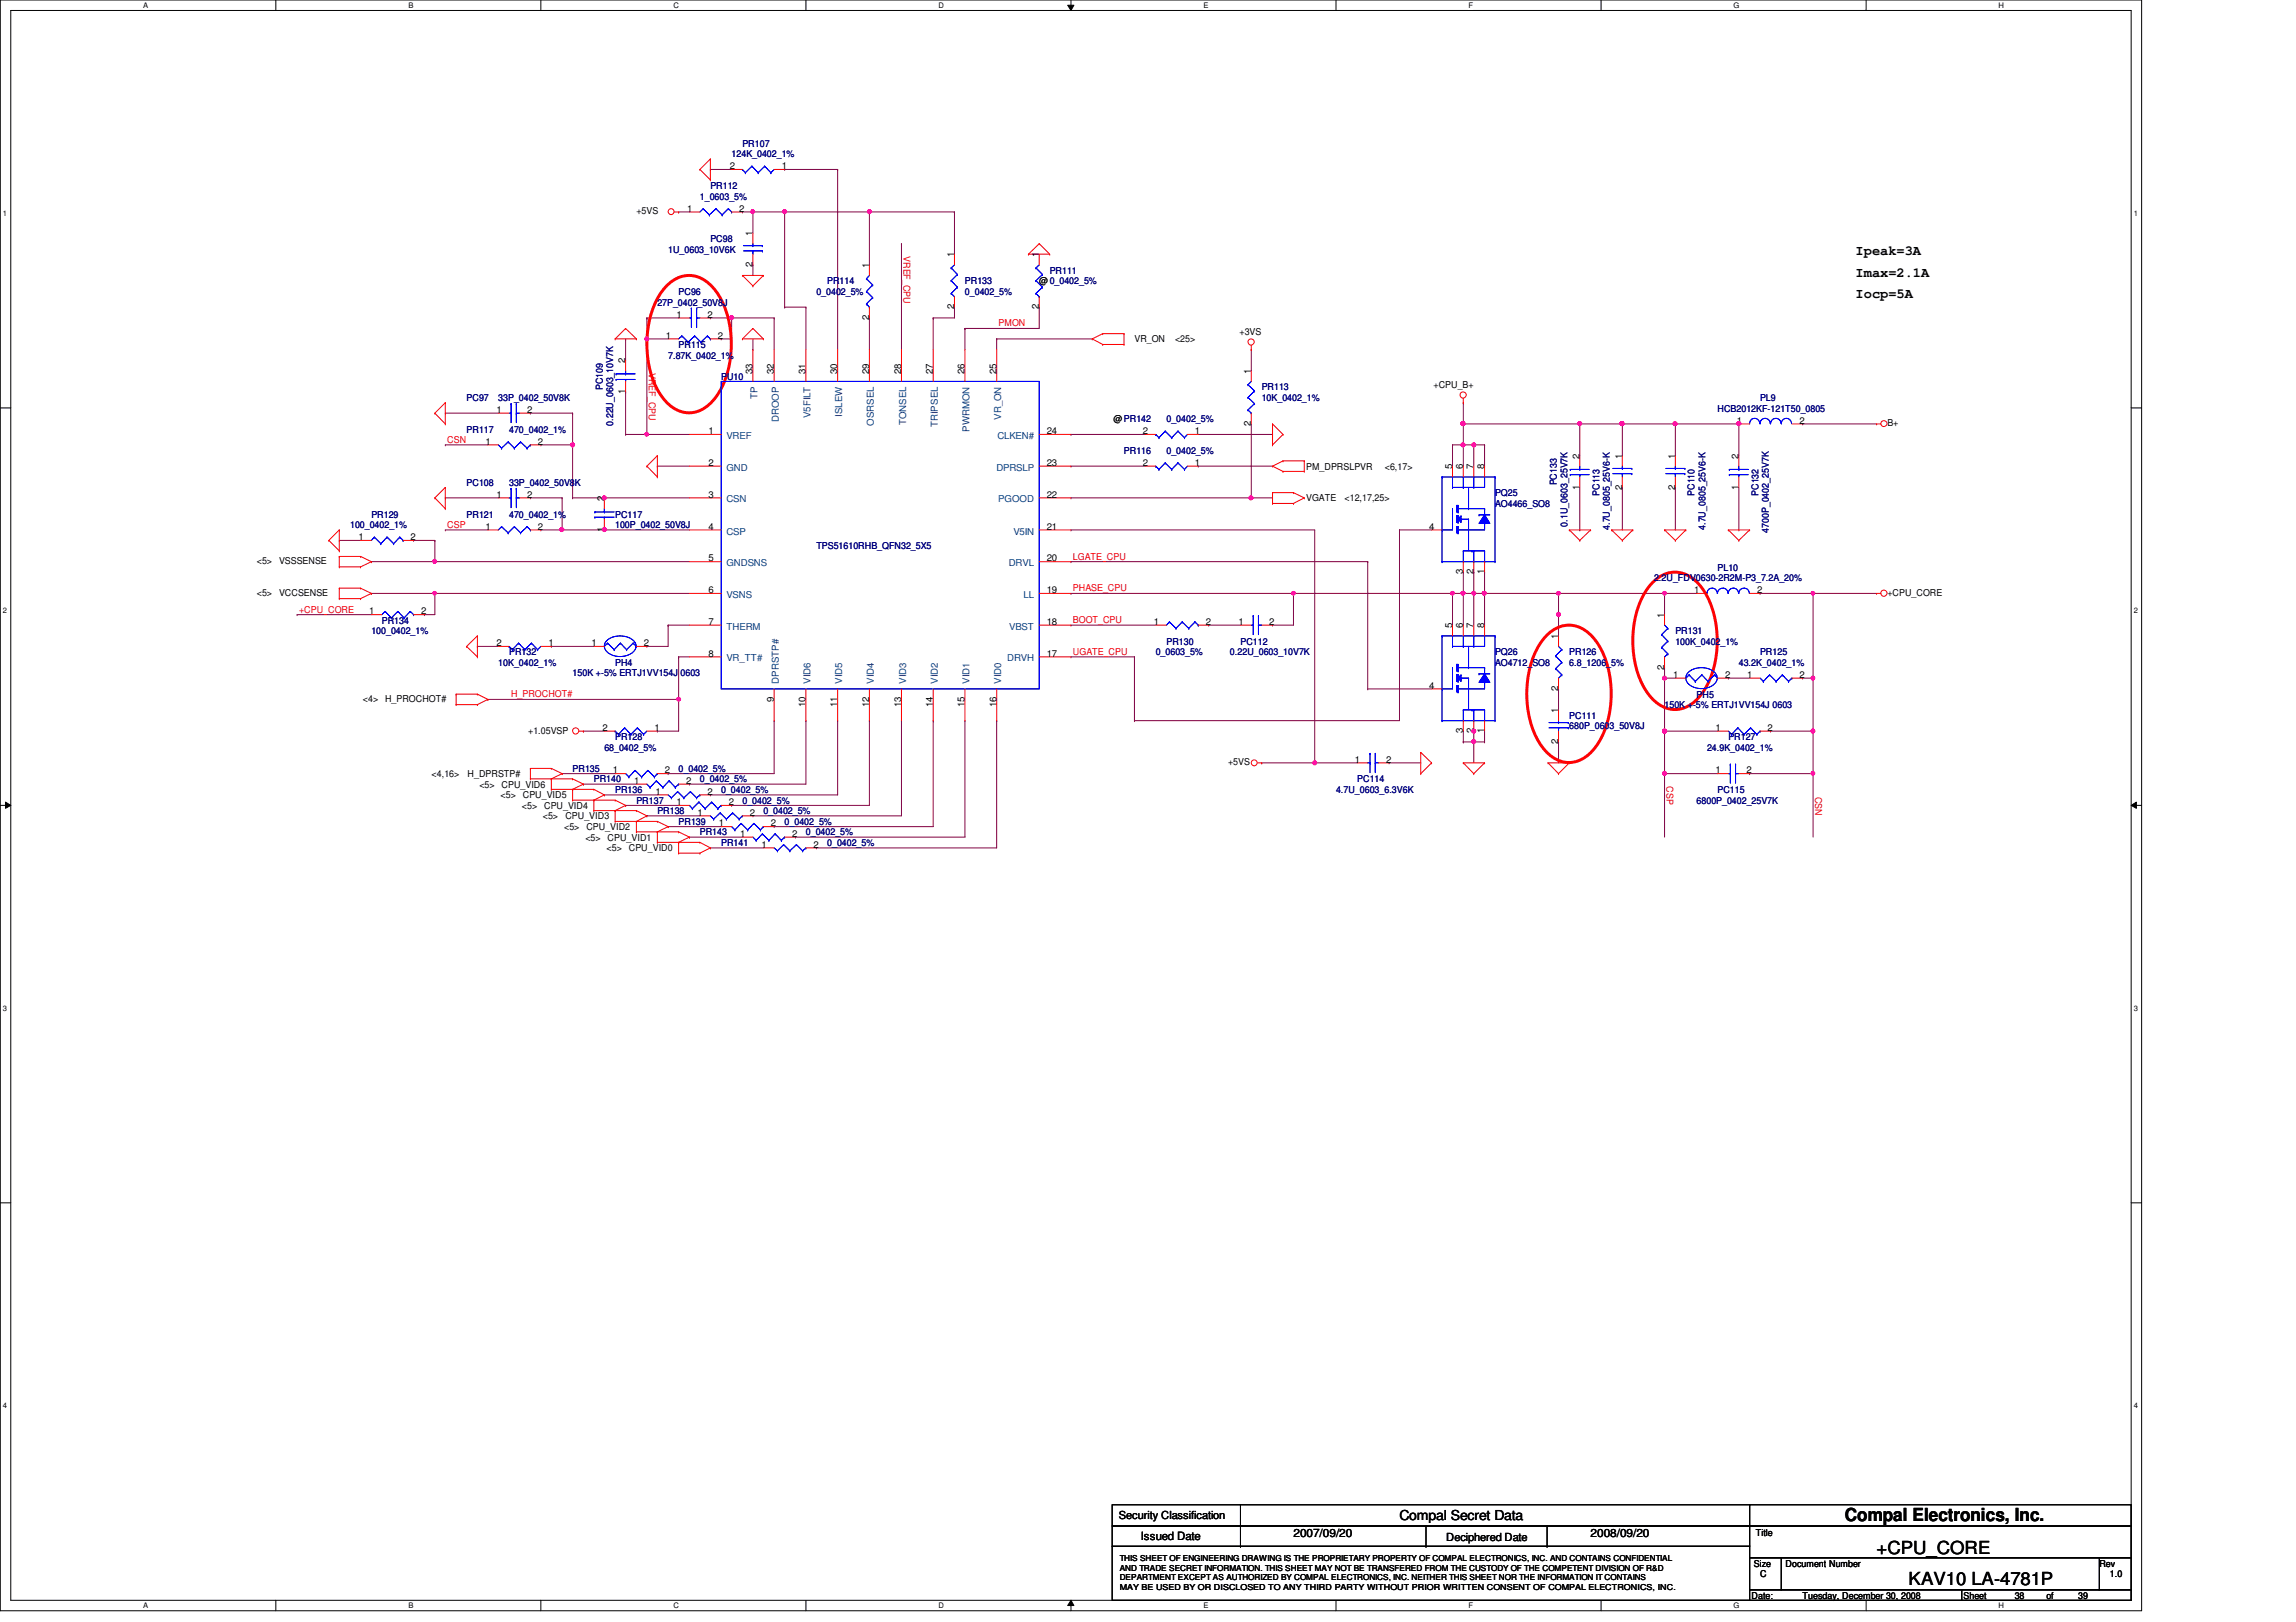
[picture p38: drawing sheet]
<svg xmlns="http://www.w3.org/2000/svg" width="297mm" height="210mm" viewBox="0 0 297 210" stroke-linecap="round" stroke-linejoin="round" font-family="sans-serif">
<defs><g id="words">
<g font-size="2.3">
<text x="238.7" y="196.9">Compal Electronics, Inc.</text>
<text x="242.8" y="201">+CPU_CORE</text>
<text x="246.9" y="205.1">KAV10 LA-4781P</text>
</g>
<g font-size="1.8">
<text x="240.1" y="33.1">Ipeak=3A</text>
<text x="240.1" y="35.8">Imax=2.1A</text>
<text x="240.1" y="38.5">Iocp=5A</text>
<text x="181.1" y="196.8">Compal Secret Data</text>
</g>
<g font-size="1.5">
<text x="147.6" y="199.3">Issued Date</text>
<text x="167.3" y="198.8">2007/09/20</text>
<text x="205.8" y="198.8">2008/09/20</text>
</g>
<g font-size="1.4">
<text x="144.7" y="196.6">Security Classification</text>
<text x="187.1" y="199.4">Deciphered Date</text>
</g>
<g font-size="1.2">
<text x="94.4" y="21.9">2</text>
<text x="101.1" y="21.9">1</text>
<text x="82.3" y="27.7">+5VS</text>
<text x="88.9" y="27.4">1</text>
<text x="95.6" y="27.4">2</text>
<text x="97.4" y="34.5" transform="rotate(-90 97.4 34.5)">2</text>
<text x="97.4" y="30.6" transform="rotate(-90 97.4 30.6)">1</text>
<text x="112.4" y="34.7" transform="rotate(-90 112.4 34.7)">1</text>
<text x="123.4" y="33.3" transform="rotate(-90 123.4 33.3)">1</text>
<text x="134.4" y="33.3" transform="rotate(-90 134.4 33.3)">1</text>
<text x="87.5" y="41.1">1</text>
<text x="91.5" y="41.1">2</text>
<text x="112.4" y="41.4" transform="rotate(-90 112.4 41.4)">2</text>
<text x="123.4" y="40" transform="rotate(-90 123.4 40)">2</text>
<text x="134.4" y="40" transform="rotate(-90 134.4 40)">2</text>
<text x="134.4" y="36.8">@0_0402_5%</text>
<text x="80.9" y="47" transform="rotate(-90 80.9 47)">2</text>
<text x="86.1" y="43.8">1</text>
<text x="92.9" y="43.8">2</text>
<text x="146.8" y="44.2">VR_ON</text>
<text x="152" y="44.2">&lt;25&gt;</text>
<text x="160.4" y="43.4">+3VS</text>
<text x="64.2" y="53.4">1</text>
<text x="68.2" y="53.4">2</text>
<text x="80.9" y="51" transform="rotate(-90 80.9 51)">1</text>
<text x="97.4" y="48.4" transform="rotate(-90 97.4 48.4)">33</text>
<text x="100.1" y="48.4" transform="rotate(-90 100.1 48.4)">32</text>
<text x="104.2" y="48.4" transform="rotate(-90 104.2 48.4)">31</text>
<text x="108.3" y="48.4" transform="rotate(-90 108.3 48.4)">30</text>
<text x="112.4" y="48.4" transform="rotate(-90 112.4 48.4)">29</text>
<text x="116.6" y="48.4" transform="rotate(-90 116.6 48.4)">28</text>
<text x="120.7" y="48.4" transform="rotate(-90 120.7 48.4)">27</text>
<text x="124.8" y="48.4" transform="rotate(-90 124.8 48.4)">26</text>
<text x="128.9" y="48.4" transform="rotate(-90 128.9 48.4)">25</text>
<text x="161.8" y="48.4" transform="rotate(-90 161.8 48.4)">1</text>
<text x="185.5" y="50.2">+CPU_B+</text>
<text x="62.8" y="57.5">1</text>
<text x="69.6" y="57.5">2</text>
<text x="91.6" y="56.2">1</text>
<text x="135.4" y="56.2">24</text>
<text x="144.1" y="54.6">@PR142</text>
<text x="147.9" y="56.2">2</text>
<text x="154.6" y="56.2">1</text>
<text x="161.8" y="55.1" transform="rotate(-90 161.8 55.1)">2</text>
<text x="204.3" y="59.4" transform="rotate(-90 204.3 59.4)">2</text>
<text x="209.8" y="59.4" transform="rotate(-90 209.8 59.4)">1</text>
<text x="216.7" y="59.4" transform="rotate(-90 216.7 59.4)">1</text>
<text x="224.7" y="54.8">1</text>
<text x="224.9" y="59.4" transform="rotate(-90 224.9 59.4)">2</text>
<text x="232.8" y="54.8">2</text>
<text x="244.2" y="55.2">B+</text>
<text x="64.2" y="64.4">1</text>
<text x="68.2" y="64.4">2</text>
<text x="78.1" y="64.9" transform="rotate(-90 78.1 64.9)">2</text>
<text x="91.6" y="64.4">3</text>
<text x="91.6" y="60.3">2</text>
<text x="135.4" y="64.4">22</text>
<text x="135.4" y="60.3">23</text>
<text x="147.9" y="60.3">2</text>
<text x="154.6" y="60.3">1</text>
<text x="169" y="60.8">PM_DPRSLPVR</text>
<text x="169" y="64.9">VGATE</text>
<text x="173.9" y="64.9">&lt;12,17,25&gt;</text>
<text x="179.2" y="60.8">&lt;6,17&gt;</text>
<text x="187.9" y="60.7" transform="rotate(-90 187.9 60.7)">5</text>
<text x="189.3" y="60.7" transform="rotate(-90 189.3 60.7)">6</text>
<text x="190.6" y="60.7" transform="rotate(-90 190.6 60.7)">7</text>
<text x="192" y="60.7" transform="rotate(-90 192 60.7)">8</text>
<text x="204.3" y="63.4" transform="rotate(-90 204.3 63.4)">1</text>
<text x="209.8" y="63.4" transform="rotate(-90 209.8 63.4)">2</text>
<text x="216.7" y="63.4" transform="rotate(-90 216.7 63.4)">2</text>
<text x="224.9" y="63.4" transform="rotate(-90 224.9 63.4)">1</text>
<text x="46.4" y="69.9">1</text>
<text x="53.1" y="69.9">2</text>
<text x="62.8" y="68.5">1</text>
<text x="69.6" y="68.5">2</text>
<text x="78.1" y="68.8" transform="rotate(-90 78.1 68.8)">1</text>
<text x="91.6" y="68.5">4</text>
<text x="135.4" y="68.5">21</text>
<text x="184.9" y="68.5">4</text>
<text x="33.2" y="77.1">&lt;5&gt;</text>
<text x="33.2" y="73">&lt;5&gt;</text>
<text x="36.1" y="77.1">VCCSENSE</text>
<text x="36.1" y="73">VSSSENSE</text>
<text x="91.6" y="72.6">5</text>
<text x="91.6" y="76.8">6</text>
<text x="135.4" y="76.8">19</text>
<text x="135.4" y="72.6">20</text>
<text x="189.3" y="74.3" transform="rotate(-90 189.3 74.3)">3</text>
<text x="190.6" y="74.3" transform="rotate(-90 190.6 74.3)">2</text>
<text x="192" y="74.3" transform="rotate(-90 192 74.3)">1</text>
<text x="219.2" y="76.8">1</text>
<text x="227.3" y="76.8">2</text>
<text x="244.2" y="77.1">+CPU_CORE</text>
<text x="47.7" y="79.5">1</text>
<text x="54.5" y="79.5">2</text>
<text x="64.2" y="83.6">2</text>
<text x="70.9" y="83.6">1</text>
<text x="76.5" y="83.6">1</text>
<text x="83.3" y="83.6">2</text>
<text x="91.6" y="80.9">7</text>
<text x="135.4" y="80.9">18</text>
<text x="149.3" y="80.9">1</text>
<text x="156" y="80.9">2</text>
<text x="160.2" y="80.9">1</text>
<text x="164.2" y="80.9">2</text>
<text x="187.9" y="81.3" transform="rotate(-90 187.9 81.3)">5</text>
<text x="189.3" y="81.3" transform="rotate(-90 189.3 81.3)">6</text>
<text x="190.6" y="81.3" transform="rotate(-90 190.6 81.3)">7</text>
<text x="192" y="81.3" transform="rotate(-90 192 81.3)">8</text>
<text x="201.6" y="82.7" transform="rotate(-90 201.6 82.7)">1</text>
<text x="215.3" y="79.9" transform="rotate(-90 215.3 79.9)">1</text>
<text x="91.6" y="85">8</text>
<text x="135.4" y="85">17</text>
<text x="184.9" y="89.1">4</text>
<text x="201.6" y="89.4" transform="rotate(-90 201.6 89.4)">2</text>
<text x="215.3" y="86.7" transform="rotate(-90 215.3 86.7)">2</text>
<text x="216.4" y="87.7">1</text>
<text x="223.2" y="87.7">2</text>
<text x="226.1" y="87.7">1</text>
<text x="232.8" y="87.7">2</text>
<text x="46.9" y="90.8">&lt;4&gt;</text>
<text x="49.8" y="90.8">H_PROCHOT#</text>
<text x="68.3" y="95">+1.05VSP</text>
<text x="77.9" y="94.6">2</text>
<text x="84.7" y="94.6">1</text>
<text x="100.1" y="90.8" transform="rotate(-90 100.1 90.8)">9</text>
<text x="104.2" y="91.5" transform="rotate(-90 104.2 91.5)">10</text>
<text x="108.3" y="91.5" transform="rotate(-90 108.3 91.5)">11</text>
<text x="112.4" y="91.5" transform="rotate(-90 112.4 91.5)">12</text>
<text x="116.6" y="91.5" transform="rotate(-90 116.6 91.5)">13</text>
<text x="120.7" y="91.5" transform="rotate(-90 120.7 91.5)">14</text>
<text x="124.8" y="91.5" transform="rotate(-90 124.8 91.5)">15</text>
<text x="128.9" y="91.5" transform="rotate(-90 128.9 91.5)">16</text>
<text x="189.3" y="94.9" transform="rotate(-90 189.3 94.9)">3</text>
<text x="190.6" y="94.9" transform="rotate(-90 190.6 94.9)">2</text>
<text x="192" y="94.9" transform="rotate(-90 192 94.9)">1</text>
<text x="201.6" y="92.3" transform="rotate(-90 201.6 92.3)">1</text>
<text x="222" y="94.6">1</text>
<text x="228.7" y="94.6">2</text>
<text x="55.8" y="100.6">&lt;4,16&gt;</text>
<text x="60.5" y="100.6">H_DPRSTP#</text>
<text x="62" y="101.9">&lt;5&gt;</text>
<text x="64.9" y="101.9">CPU_VID6</text>
<text x="79.3" y="100.1">1</text>
<text x="82" y="101.4">1</text>
<text x="86" y="100.1">2</text>
<text x="88.8" y="101.4">2</text>
<text x="158.9" y="99.1">+5VS</text>
<text x="175.3" y="98.7">1</text>
<text x="179.3" y="98.7">2</text>
<text x="201.6" y="96.3" transform="rotate(-90 201.6 96.3)">2</text>
<text x="222" y="100.1">1</text>
<text x="225.9" y="100.1">2</text>
<text x="64.8" y="103.3">&lt;5&gt;</text>
<text x="67.5" y="104.7">&lt;5&gt;</text>
<text x="67.6" y="103.3">CPU_VID5</text>
<text x="70.2" y="106">&lt;5&gt;</text>
<text x="70.4" y="104.7">CPU_VID4</text>
<text x="73" y="107.4">&lt;5&gt;</text>
<text x="73.1" y="106">CPU_VID3</text>
<text x="75.9" y="107.4">CPU_VID2</text>
<text x="84.8" y="102.8">1</text>
<text x="87.5" y="104.2">1</text>
<text x="90.3" y="105.5">1</text>
<text x="91.5" y="102.8">2</text>
<text x="93" y="106.9">1</text>
<text x="94.3" y="104.2">2</text>
<text x="97" y="105.5">2</text>
<text x="99.7" y="106.9">2</text>
<text x="75.7" y="108.8">&lt;5&gt;</text>
<text x="78.5" y="110.2">&lt;5&gt;</text>
<text x="78.6" y="108.8">CPU_VID1</text>
<text x="81.4" y="110.2">CPU_VID0</text>
<text x="95.8" y="108.3">1</text>
<text x="98.5" y="109.7">1</text>
<text x="102.5" y="108.3">2</text>
<text x="105.2" y="109.7">2</text>
<text x="226.9" y="202.7">Size</text>
<text x="227.2" y="198.8">Title</text>
<text x="231" y="202.7">Document Number</text>
<text x="271.6" y="202.7">Rev</text>
<text x="226.6" y="206.9">Date:</text>
<text x="227.7" y="204.1">C</text>
<text x="233.2" y="206.9">Tuesday, December 30, 2008</text>
<text x="254" y="206.9">Sheet</text>
<text x="260.6" y="206.9">38</text>
<text x="264.7" y="206.9">of</text>
<text x="268.9" y="206.9">39</text>
<text x="273" y="204.1">1.0</text>
</g>
<g font-size="1.2" fill="#000080">
<text x="94.7" y="20.3">124K_0402_1%</text>
<text x="96.1" y="19">PR107</text>
<text x="90.5" y="25.8">1_0603_5%</text>
<text x="91.9" y="24.4">PR112</text>
<text x="86.4" y="32.7">1U_0603_10V6K</text>
<text x="91.9" y="31.3">PC98</text>
<text x="135.8" y="35.4">PR111</text>
<text x="85" y="39.5">27P_0402_50V8J</text>
<text x="87.8" y="38.1">PC96</text>
<text x="105.6" y="38.1">0_0402_5%</text>
<text x="107" y="36.8">PR114</text>
<text x="124.8" y="36.8">PR133</text>
<text x="124.8" y="38.1">0_0402_5%</text>
<text x="86.4" y="46.4">7.87K_0402_1%</text>
<text x="87.8" y="45">PR115</text>
<text x="60.4" y="51.9">PC97</text>
<text x="64.5" y="51.9">33P_0402_50V8K</text>
<text x="78" y="50.5" transform="rotate(-90 78 50.5)">PC109</text>
<text x="93.3" y="49.1">PU10</text>
<text x="163.2" y="50.5">PR113</text>
<text x="163.2" y="51.9">10K_0402_1%</text>
<text x="222.2" y="53.3">HCB2012KF-121T50_0805</text>
<text x="227.7" y="51.9">PL9</text>
<text x="60.4" y="56">PR117</text>
<text x="65.9" y="56">470_0402_1%</text>
<text x="79.3" y="55.1" transform="rotate(-90 79.3 55.1)">0.22U_0603_10V7K</text>
<text x="145.4" y="58.7">PR116</text>
<text x="150.9" y="54.6">0_0402_5%</text>
<text x="150.9" y="58.7">0_0402_5%</text>
<text x="60.4" y="62.9">PC108</text>
<text x="65.9" y="62.9">33P_0402_50V8K</text>
<text x="193.4" y="64.2">PQ25</text>
<text x="193.4" y="65.6">AO4466_SO8</text>
<text x="201.4" y="62.8" transform="rotate(-90 201.4 62.8)">PC133</text>
<text x="206.9" y="64.2" transform="rotate(-90 206.9 64.2)">PC113</text>
<text x="219.2" y="64.2" transform="rotate(-90 219.2 64.2)">PC110</text>
<text x="227.5" y="64.2" transform="rotate(-90 227.5 64.2)">PC132</text>
<text x="45.3" y="68.3">100_0402_1%</text>
<text x="48" y="67">PR129</text>
<text x="60.4" y="67">PR121</text>
<text x="65.9" y="67">470_0402_1%</text>
<text x="79.6" y="67">PC117</text>
<text x="79.6" y="68.3">100P_0402_50V8J</text>
<text x="105.6" y="71.1">TPS51610RHB_QFN32_5X5</text>
<text x="202.8" y="68.2" transform="rotate(-90 202.8 68.2)">0.1U_0603_25V7K</text>
<text x="208.3" y="68.6" transform="rotate(-90 208.3 68.6)">4.7U_0805_25V6-K</text>
<text x="220.6" y="68.6" transform="rotate(-90 220.6 68.6)">4.7U_0805_25V6-K</text>
<text x="228.9" y="69" transform="rotate(-90 228.9 69)">4700P_0402_25V7K</text>
<text x="214" y="75.2">2.2U_FDV0630-2R2M-P3_7.2A_20%</text>
<text x="222.2" y="73.8">PL10</text>
<text x="48" y="82">100_0402_1%</text>
<text x="49.4" y="80.7">PR134</text>
<text x="150.9" y="83.4">PR130</text>
<text x="160.5" y="83.4">PC112</text>
<text x="216.7" y="82">PR131</text>
<text x="216.7" y="83.4">100K_0402_1%</text>
<text x="64.5" y="86.1">10K_0402_1%</text>
<text x="65.9" y="84.8">PR132</text>
<text x="74.1" y="87.5">150K +-5% ERTJ1VV154J 0603</text>
<text x="79.6" y="86.1">PH4</text>
<text x="149.5" y="84.8">0_0603_5%</text>
<text x="159.1" y="84.8">0.22U_0603_10V7K</text>
<text x="193.4" y="84.8">PQ26</text>
<text x="193.4" y="86.1">AO4712_SO8</text>
<text x="203" y="84.8">PR126</text>
<text x="203" y="86.1">6.8_1206_5%</text>
<text x="225" y="86.1">43.2K_0402_1%</text>
<text x="227.7" y="84.8">PR125</text>
<text x="79.6" y="95.8">PR128</text>
<text x="203" y="93">PC111</text>
<text x="203" y="94.4">680P_0603_50V8J</text>
<text x="215.3" y="91.7">150K +-5% ERTJ1VV154J 0603</text>
<text x="219.5" y="90.3">PH5</text>
<text x="223.6" y="95.8">PR127</text>
<text x="74.1" y="99.9">PR135</text>
<text x="76.8" y="101.3">PR140</text>
<text x="78.2" y="97.2">68_0402_5%</text>
<text x="87.8" y="99.9">0_0402_5%</text>
<text x="90.5" y="101.3">0_0402_5%</text>
<text x="175.6" y="101.3">PC114</text>
<text x="220.8" y="97.2">24.9K_0402_1%</text>
<text x="79.6" y="102.6">PR136</text>
<text x="82.3" y="104">PR137</text>
<text x="85" y="105.4">PR138</text>
<text x="87.8" y="106.7">PR139</text>
<text x="93.3" y="102.6">0_0402_5%</text>
<text x="96.1" y="104">0_0402_5%</text>
<text x="98.8" y="105.4">0_0402_5%</text>
<text x="101.5" y="106.7">0_0402_5%</text>
<text x="172.8" y="102.6">4.7U_0603_6.3V6K</text>
<text x="219.5" y="104">6800P_0402_25V7K</text>
<text x="222.2" y="102.6">PC115</text>
<text x="90.5" y="108.1">PR143</text>
<text x="93.3" y="109.5">PR141</text>
<text x="104.3" y="108.1">0_0402_5%</text>
<text x="107" y="109.5">0_0402_5%</text>
</g>
<g font-size="1.2" fill="#f00">
<text x="116.9" y="33.1" transform="rotate(90 116.9 33.1)">VREF_CPU</text>
<text x="129.2" y="42.2">PMON</text>
<text x="83.9" y="48.3" transform="rotate(90 83.9 48.3)">VREF_CPU</text>
<text x="57.9" y="57.3">CSN</text>
<text x="57.9" y="68.3">CSP</text>
<text x="138.8" y="76.5">PHASE_CPU</text>
<text x="138.8" y="72.4">LGATE_CPU</text>
<text x="38.7" y="79.3">+CPU_CORE</text>
<text x="138.8" y="80.6">BOOT_CPU</text>
<text x="138.8" y="84.8">UGATE_CPU</text>
<text x="66.1" y="90.3">H_PROCHOT#</text>
<text x="215.6" y="101.7" transform="rotate(90 215.6 101.7)">CSP</text>
<text x="234.8" y="103.1" transform="rotate(90 234.8 103.1)">CSN</text>
</g>
<g font-size="1.2" fill="#004080">
<text x="98" y="51.6" transform="rotate(-90 98 51.6)">TP</text>
<text x="109" y="53.9" transform="rotate(-90 109 53.9)">ISLEW</text>
<text x="94" y="56.8">VREF</text>
<text x="100.7" y="54.6" transform="rotate(-90 100.7 54.6)">DROOP</text>
<text x="104.9" y="54.1" transform="rotate(-90 104.9 54.1)">V5FILT</text>
<text x="113.1" y="55.1" transform="rotate(-90 113.1 55.1)">OSRSEL</text>
<text x="117.2" y="55" transform="rotate(-90 117.2 55)">TONSEL</text>
<text x="121.3" y="55.2" transform="rotate(-90 121.3 55.2)">TRIPSEL</text>
<text x="125.4" y="55.9" transform="rotate(-90 125.4 55.9)">PWRMON</text>
<text x="129" y="56.8">CLKEN#</text>
<text x="129.5" y="54.3" transform="rotate(-90 129.5 54.3)">VR_ON</text>
<text x="94" y="65">CSN</text>
<text x="94" y="60.9">GND</text>
<text x="128.9" y="60.9">DPRSLP</text>
<text x="129.2" y="65">PGOOD</text>
<text x="94" y="69.2">CSP</text>
<text x="131.1" y="69.2">V5IN</text>
<text x="94" y="73.3">GNDSNS</text>
<text x="94" y="77.4">VSNS</text>
<text x="130.5" y="73.3">DRVL</text>
<text x="132.4" y="77.4">LL</text>
<text x="94" y="81.5">THERM</text>
<text x="130.6" y="81.5">VBST</text>
<text x="94" y="85.6">VR_TT#</text>
<text x="100.7" y="88.5" transform="rotate(-90 100.7 88.5)">DPRSTP#</text>
<text x="104.9" y="88.5" transform="rotate(-90 104.9 88.5)">VID6</text>
<text x="109" y="88.5" transform="rotate(-90 109 88.5)">VID5</text>
<text x="113.1" y="88.5" transform="rotate(-90 113.1 88.5)">VID4</text>
<text x="117.2" y="88.5" transform="rotate(-90 117.2 88.5)">VID3</text>
<text x="121.3" y="88.5" transform="rotate(-90 121.3 88.5)">VID2</text>
<text x="125.4" y="88.5" transform="rotate(-90 125.4 88.5)">VID1</text>
<text x="129.5" y="88.5" transform="rotate(-90 129.5 88.5)">VID0</text>
<text x="130.3" y="85.6">DRVH</text>
</g>
<g font-size="1.1">
<text x="144.9" y="202">THIS SHEET OF ENGINEERING DRAWING IS THE PROPRIETARY PROPERTY OF COMPAL ELECTRONICS, INC. AND CONTAINS CONFIDENTIAL</text>
<text x="144.9" y="203.2">AND TRADE SECRET INFORMATION. THIS SHEET MAY NOT BE TRANSFERED FROM THE CUSTODY OF THE COMPETENT DIVISION OF R&amp;D</text>
<text x="144.9" y="205.7">MAY BE USED BY OR DISCLOSED TO ANY THIRD PARTY WITHOUT PRIOR WRITTEN CONSENT OF COMPAL ELECTRONICS, INC.</text>
<text x="144.9" y="204.5">DEPARTMENT EXCEPT AS AUTHORIZED BY COMPAL ELECTRONICS, INC. NEITHER THIS SHEET NOR THE INFORMATION IT CONTAINS</text>
</g>
<g font-size="1">
<text x="18.5" y="1">A</text>
<text x="52.8" y="1">B</text>
<text x="87.1" y="1">C</text>
<text x="121.4" y="1">D</text>
<text x="155.7" y="1">E</text>
<text x="190" y="1">F</text>
<text x="224.3" y="1">G</text>
<text x="258.6" y="1">H</text>
<text x=".4" y="27.9">1</text>
<text x="276.1" y="27.9">1</text>
<text x=".4" y="79.4">2</text>
<text x="276.1" y="79.4">2</text>
<text x=".4" y="130.8">3</text>
<text x="276.1" y="130.8">3</text>
<text x=".4" y="182.2">4</text>
<text x="276.1" y="182.2">4</text>
<text x="18.5" y="208.1">A</text>
<text x="52.8" y="208.1">B</text>
<text x="87.1" y="208.1">C</text>
<text x="121.4" y="208.1">D</text>
<text x="155.7" y="208.1">E</text>
<text x="190" y="208.1">F</text>
<text x="224.3" y="208.1">G</text>
<text x="258.6" y="208.1">H</text>
</g>
</g></defs>
<path d="M0 0h277.1v208.4h-277.1zM1.4 1.4h274.3v205.7h-274.3z" fill="none" stroke="#000" stroke-width=".13"/>
<g fill="#fff">
<path d="M18.5 .1h.7v1.1h-.7z"/>
<path d="M18.5 207.2h.7v1.1h-.7z"/>
</g>
<path d="M35.7 0v1.4M35.7 207.1v1.3" fill="none" stroke="#000" stroke-width=".13"/>
<g fill="#fff">
<path d="M52.8 .1h.7v1.1h-.7z"/>
<path d="M52.8 207.2h.7v1.1h-.7z"/>
</g>
<path d="M70 0v1.4M70 207.1v1.3" fill="none" stroke="#000" stroke-width=".13"/>
<g fill="#fff">
<path d="M87.1 .1h.7v1.1h-.7z"/>
<path d="M87.1 207.2h.7v1.1h-.7z"/>
</g>
<path d="M104.3 0v1.4M104.3 207.1v1.3" fill="none" stroke="#000" stroke-width=".13"/>
<g fill="#fff">
<path d="M121.4 .1h.7v1.1h-.7z"/>
<path d="M121.4 207.2h.7v1.1h-.7z"/>
</g>
<path d="M138.1 .7h.8l-.3 .7zM138.6 0v1.4M138.6 207.1l.3 .7h-.8zM138.6 207.1v1.3" fill="none" stroke="#000" stroke-width=".13"/>
<path d="M138.1 .7h.8l-.3 .7zM138.6 207.1l.3 .7h-.8z" fill="#000"/>
<g fill="#fff">
<path d="M155.7 .1h.6v1.1h-.6z"/>
<path d="M155.7 207.2h.6v1.1h-.6z"/>
</g>
<path d="M172.8 0v1.4M172.8 207.1v1.3" fill="none" stroke="#000" stroke-width=".13"/>
<g fill="#fff">
<path d="M190 .1h.6v1.1h-.6z"/>
<path d="M190 207.2h.6v1.1h-.6z"/>
</g>
<path d="M207.1 0v1.4M207.1 207.1v1.3" fill="none" stroke="#000" stroke-width=".13"/>
<g fill="#fff">
<path d="M224.3 .1h.7v1.1h-.7z"/>
<path d="M224.3 207.2h.7v1.1h-.7z"/>
</g>
<path d="M241.4 0v1.4M241.4 207.1v1.3" fill="none" stroke="#000" stroke-width=".13"/>
<g fill="#fff">
<path d="M258.6 .1h.7v1.1h-.7z"/>
<path d="M258.6 207.2h.7v1.1h-.7z"/>
<path d="M.4 27.1h.5v1.1h-.5z"/>
<path d="M276.1 27.1h.5v1.1h-.5z"/>
<path d="M.4 78.5h.5v1.1h-.5z"/>
<path d="M276.1 78.5h.5v1.1h-.5z"/>
</g>
<path d="M0 52.8h1.4M275.7 52.8h1.4" fill="none" stroke="#000" stroke-width=".13"/>
<g fill="#fff">
<path d="M.4 129.9h.5v1.1h-.5z"/>
<path d="M276.1 129.9h.5v1.1h-.5z"/>
</g>
<path d="M0 104.2h1.4M.7 103.8l.7 .4-.7 .4zM275.7 104.2l.7-.4v.8zM275.7 104.2h1.4" fill="none" stroke="#000" stroke-width=".13"/>
<path d="M.7 103.8l.7 .4-.7 .4zM275.7 104.2l.7-.4v.8z" fill="#000"/>
<g fill="#fff">
<path d="M.4 181.4h.5v1.1h-.5z"/>
<path d="M276.1 181.4h.5v1.1h-.5z"/>
</g>
<path d="M0 155.7h1.4M275.7 155.7h1.4" fill="none" stroke="#000" stroke-width=".13"/>
<g fill="none" stroke="#800040" stroke-width=".13">
<path d="M48 76.8h.1M48 76.8h41.2M54.9 79.5h.1M56.3 76.8h.1M56.3 76.8v2.7h-1.4M61.8 83.7h.1M61.8 83.7h2.7M63.1 90.5h.1M71.3 83.7h.1M71.3 83.7h5.5M83.7 83.7h.1M86.4 80.9h.1"/>
<path d="M86.4 80.9v2.8h-2.7M86.4 80.9h2.8M87.8 85h.1M87.8 85v5.5h-24.7M87.8 85h1.4M104.3 93.3h.1M104.3 93.3v8.2h-15.1M108.4 93.3h.1M108.4 93.3v9.6h-16.5M112.5 93.3h.1M112.5 93.3v10.9h-17.8M116.6 93.3h.1"/>
<path d="M116.6 93.3v12.3h-19.2M120.7 93.3h.1M120.7 93.3v13.7h-20.5M72.7 100.1h.1M72.7 100.1h6.9M75.5 101.5h.1M75.5 101.5h6.8M78.2 102.9h.1M78.2 102.9h6.8M80.9 104.2h.1M80.9 104.2h6.9M83.7 105.6h.1"/>
<path d="M83.7 105.6h6.8M86.4 107h.1M86.4 100.1h.1M86.4 107h6.9M86.4 100.1h13.8M89.2 108.3h.1M89.2 101.5h.1M89.2 108.3h6.9M91.9 109.7h.1M91.9 102.9h.1M91.9 109.7h6.9M94.7 104.2h.1"/>
<path d="M97.4 105.6h.1M100.2 107h.1M102.9 108.3h.1M102.9 108.3h21.9M105.6 109.7h.1M105.6 109.7h23.3"/>
</g>
<path d="M56.1 76.6h.3l.1 .2-.1 .1-.2 .1-.1-.1z" fill-rule="evenodd" fill="#f0f"/>
<path d="M56.1 76.6h.3l.1 .2-.1 .1-.2 .1-.1-.1z" fill="none" stroke="#f0f" stroke-width=".13"/>
<path d="M38.4 79.5h.1M38.4 79.5h9.6M48 72.7h.1M48 72.7h41.2M53.5 69.9h.1M53.5 69.9h2.8M56.3 72.7h.1" fill="none" stroke="#800040" stroke-width=".13"/>
<path d="M56.1 72.5l.1-.1 .2 .1v.3l-.2 .1-.1-.1z" fill-rule="evenodd" fill="#f0f"/>
<path d="M56.1 72.5l.1-.1 .2 .1v.3l-.2 .1-.1-.1z" fill="none" stroke="#f0f" stroke-width=".13"/>
<path d="M43.9 69.9h.1M43.9 69.9h2.7M56.3 69.9h.1M56.3 69.9v2.8M78.2 68.6h.1M78.2 68.6h11" fill="none" stroke="#800040" stroke-width=".13"/>
<circle cx="78.2" cy="68.5" r=".26" fill="#f0f"/>
<circle cx="78.2" cy="68.5" r=".26" fill="none" stroke="#f0f" stroke-width=".13"/>
<g fill="none" stroke="#800040" stroke-width=".13">
<path d="M57.6 68.6h.1M57.6 64.4h.1M57.6 68.6h5.5M57.6 64.4h6.9M68.6 64.4h.1M68.6 64.4h4.1M70 68.6h.1M72.7 64.4h.1M72.7 64.4v4.2h-2.7M78.2 64.4h.1M78.2 64.4h11M85 60.3h.1"/>
<path d="M85 60.3h4.2"/>
</g>
<circle cx="78.2" cy="64.4" r=".26" fill="#f0f"/>
<circle cx="78.2" cy="64.4" r=".26" fill="none" stroke="#f0f" stroke-width=".13"/>
<path d="M74.1 57.6h.1M74.1 57.6v6.8" fill="none" stroke="#800040" stroke-width=".13"/>
<circle cx="74.1" cy="57.6" r=".26" fill="#f0f"/>
<circle cx="74.1" cy="57.6" r=".26" fill="none" stroke="#f0f" stroke-width=".13"/>
<g fill="none" stroke="#800040" stroke-width=".13">
<path d="M57.6 57.6h.1M57.6 53.5h.1M57.6 57.6h5.5M57.6 53.5h6.9M68.6 53.5h.1M68.6 53.5h5.5M70 57.6h.1M74.1 53.5h.1M74.1 53.5v4.1h-4.1M80.9 50.7h.1M80.9 56.2h.1M80.9 43.9h.1"/>
<path d="M80.9 43.9v2.7M80.9 50.7v5.5M80.9 56.2h2.8M83.7 43.9h.1M83.7 41.1h.1M83.7 43.9h2.7M83.7 41.1v2.8"/>
</g>
<path d="M83.5 43.7l.1-.1 .3 .1-.1 .3-.2 .1-.1-.1z" fill-rule="evenodd" fill="#f0f"/>
<path d="M83.5 43.7l.1-.1 .3 .1-.1 .3-.2 .1-.1-.1z" fill="none" stroke="#f0f" stroke-width=".13"/>
<path d="M83.7 41.1h.1M83.7 43.9h.1M83.7 41.1h4.1M83.7 43.9v12.3M94.7 41.1h.1M94.7 41.1h5.5" fill="none" stroke="#800040" stroke-width=".13"/>
<path d="M83.5 56h.3l.1 .2-.1 .2h-.2h-.1z" fill-rule="evenodd" fill="#f0f"/>
<path d="M83.5 56h.3l.1 .2-.1 .2h-.2h-.1z" fill="none" stroke="#f0f" stroke-width=".13"/>
<path d="M83.7 56.2h.1M83.7 56.2h5.5M91.9 41.1h.1M91.9 41.1h2.8M94.7 41.1h.1M94.7 41.1v2.8" fill="none" stroke="#800040" stroke-width=".13"/>
<circle cx="94.7" cy="41.1" r=".26" fill="#f0f"/>
<circle cx="94.7" cy="41.1" r=".26" fill="none" stroke="#f0f" stroke-width=".13"/>
<g fill="none" stroke="#800040" stroke-width=".13">
<path d="M87.8 27.4h.1M87.8 27.4h1.4M91.9 21.9h.1M91.9 21.9h2.8M97.4 27.4h.1M97.4 27.4v2.7M97.4 27.4h4.1M101.5 21.9h.1M101.5 27.4h.1M101.5 21.9h6.9M101.5 27.4v12.4M104.3 39.8h.1"/>
<path d="M104.3 39.8v5.5M116.6 31.5h.1M116.6 31.5v13.8M134.4 39.8h.1M134.4 39.8v2.7h-9.6M93.3 43.9h.1M93.3 43.9h1.4M97.4 45.3h.1M97.4 43.9v1.4M100.2 41.1h.1M100.2 41.1v4.2M124.8 42.5h.1"/>
<path d="M124.8 42.5v2.8M128.9 43.9h.1M128.9 43.9h12.4M128.9 43.9v1.4"/>
</g>
<path d="M97.2 27.2l.2-.1 .2 .1-.1 .4h-.1h-.2z" fill-rule="evenodd" fill="#f0f"/>
<path d="M97.2 27.2l.2-.1 .2 .1-.1 .4h-.1h-.2z" fill="none" stroke="#f0f" stroke-width=".13"/>
<g fill="none" stroke="#800040" stroke-width=".13">
<path d="M96.1 27.4h.1M96.1 27.4h1.3M97.4 34.3h.1M97.4 34.3v1.3M101.5 39.8h.1M101.5 39.8h2.8M112.5 27.4h.1M112.5 27.4h11M112.5 27.4v6.9M123.5 27.4h.1M123.5 39.8h.1M123.5 27.4v5.5"/>
<path d="M123.5 39.8v1.3h-2.8M112.5 41.1h.1M112.5 41.1v4.2M120.7 41.1h.1M120.7 41.1v4.2"/>
</g>
<circle cx="112.5" cy="27.4" r=".26" fill="#f0f"/>
<circle cx="112.5" cy="27.4" r=".26" fill="none" stroke="#f0f" stroke-width=".13"/>
<path d="M138.6 56.2h.1M138.6 56.2h9.6M138.6 60.3h.1M138.6 60.3h9.6M155 60.3h.1M155 60.3h9.6M161.9 64.4h.1M161.9 64.4h2.7" fill="none" stroke="#800040" stroke-width=".13"/>
<circle cx="161.8" cy="64.4" r=".26" fill="#f0f"/>
<circle cx="161.8" cy="64.4" r=".26" fill="none" stroke="#f0f" stroke-width=".13"/>
<path d="M155 56.2h9.6M161.9 45.3h.1M161.9 45.3v2.7M161.9 54.9v9.5M164.6 56.2h.1M138.6 64.4h.1M138.6 68.6h.1M138.6 64.4h23.3M138.6 68.6h31.5M161.9 64.4h.1M190.7 94.6h.1M190.7 94.6v1.4" fill="none" stroke="#800040" stroke-width=".13"/>
<circle cx="190.7" cy="94.6" r=".26" fill="#f0f"/>
<circle cx="190.7" cy="94.6" r=".26" fill="none" stroke="#f0f" stroke-width=".13"/>
<path d="M190.7 96h.1M190.7 96h1.4" fill="none" stroke="#800040" stroke-width=".13"/>
<circle cx="190.7" cy="96" r=".26" fill="#f0f"/>
<circle cx="190.7" cy="96" r=".26" fill="none" stroke="#f0f" stroke-width=".13"/>
<path d="M167.3 76.8h.1M167.3 76.8h20.6" fill="none" stroke="#800040" stroke-width=".13"/>
<circle cx="167.3" cy="76.8" r=".25" fill="#f0f"/>
<circle cx="167.3" cy="76.8" r=".25" fill="none" stroke="#f0f" stroke-width=".13"/>
<path d="M215.3 87.8h.1M215.3 87.8h1.4M215.3 87.8v6.8M223.6 87.8h.1M223.6 87.8h2.8" fill="none" stroke="#800040" stroke-width=".13"/>
<circle cx="215.3" cy="94.6" r=".26" fill="#f0f"/>
<circle cx="215.3" cy="94.6" r=".26" fill="none" stroke="#f0f" stroke-width=".13"/>
<circle cx="215.3" cy="87.8" r=".26" fill="#f0f"/>
<circle cx="215.3" cy="87.8" r=".26" fill="none" stroke="#f0f" stroke-width=".13"/>
<path d="M234.6 87.8h.1M234.6 87.8v6.8" fill="none" stroke="#800040" stroke-width=".13"/>
<path d="M234.4 94.4h.1l.2 .1v.3l-.2 .1-.1-.1z" fill-rule="evenodd" fill="#f0f"/>
<path d="M234.4 94.4h.1l.2 .1v.3l-.2 .1-.1-.1z" fill="none" stroke="#f0f" stroke-width=".13"/>
<path d="M234.4 87.6l.1-.1 .2 .1v.3l-.2 .1-.1-.1z" fill-rule="evenodd" fill="#f0f"/>
<path d="M234.4 87.6l.1-.1 .2 .1v.3l-.2 .1-.1-.1z" fill="none" stroke="#f0f" stroke-width=".13"/>
<path d="M189.3 52.1h.1M189.3 52.1v2.8M192.1 76.8h.1M192.1 76.8v4.1M215.3 94.6h.1M215.3 87.8h.1M215.3 94.6h6.9M215.3 86.4v1.4M229.1 94.6h.1M229.1 94.6h5.5M233.2 87.8h.1M233.2 87.8h1.4" fill="none" stroke="#800040" stroke-width=".13"/>
<circle cx="192" cy="76.8" r=".25" fill="#f0f"/>
<circle cx="192" cy="76.8" r=".25" fill="none" stroke="#f0f" stroke-width=".13"/>
<path d="M189.3 76.8h.1M189.3 76.8v4.1M176.9 89.2h.1M176.9 89.2h8.3" fill="none" stroke="#800040" stroke-width=".13"/>
<circle cx="189.3" cy="76.8" r=".25" fill="#f0f"/>
<circle cx="189.3" cy="76.8" r=".25" fill="none" stroke="#f0f" stroke-width=".13"/>
<path d="M187.9 57.6h.1M187.9 57.6v2.7M181.1 68.6h.1M181.1 68.6h4.1M187.9 76.8h.1M187.9 76.8h1.4" fill="none" stroke="#800040" stroke-width=".13"/>
<circle cx="187.9" cy="76.8" r=".25" fill="#f0f"/>
<circle cx="187.9" cy="76.8" r=".25" fill="none" stroke="#f0f" stroke-width=".13"/>
<path d="M189.3 57.6h.1M189.3 57.6h1.4M189.3 74h.1M189.3 74v2.8" fill="none" stroke="#800040" stroke-width=".13"/>
<circle cx="190.7" cy="57.6" r=".26" fill="#f0f"/>
<circle cx="190.7" cy="57.6" r=".26" fill="none" stroke="#f0f" stroke-width=".13"/>
<path d="M192.1 57.6h.1M192.1 57.6v2.7M190.7 76.8h.1M190.7 76.8v4.1" fill="none" stroke="#800040" stroke-width=".13"/>
<circle cx="190.7" cy="76.8" r=".25" fill="#f0f"/>
<circle cx="190.7" cy="76.8" r=".25" fill="none" stroke="#f0f" stroke-width=".13"/>
<path d="M216.7 54.9h.1M216.7 54.9h8.3" fill="none" stroke="#800040" stroke-width=".13"/>
<circle cx="225" cy="54.8" r=".26" fill="#f0f"/>
<circle cx="225" cy="54.8" r=".26" fill="none" stroke="#f0f" stroke-width=".13"/>
<circle cx="216.7" cy="54.8" r=".26" fill="#f0f"/>
<circle cx="216.7" cy="54.8" r=".26" fill="none" stroke="#f0f" stroke-width=".13"/>
<path d="M189.3 57.6h.1M189.3 57.6v2.7M190.7 57.6h.1M190.7 57.6v2.7M190.7 57.6h1.4M233.2 54.9h.1M233.2 54.9h9.6M187.9 76.8h.1M187.9 76.8v4.1M192.1 74h.1M192.1 74v2.8" fill="none" stroke="#800040" stroke-width=".13"/>
<circle cx="189.3" cy="57.6" r=".26" fill="#f0f"/>
<circle cx="189.3" cy="57.6" r=".26" fill="none" stroke="#f0f" stroke-width=".13"/>
<path d="M201.6 96h.1M201.6 96v2.7M215.3 100.1h.1M215.3 100.1v8.2" fill="none" stroke="#800040" stroke-width=".13"/>
<circle cx="215.3" cy="100.1" r=".26" fill="#f0f"/>
<circle cx="215.3" cy="100.1" r=".26" fill="none" stroke="#f0f" stroke-width=".13"/>
<path d="M192.1 76.8h.1M192.1 76.8h9.5" fill="none" stroke="#800040" stroke-width=".13"/>
<circle cx="201.6" cy="76.8" r=".25" fill="#f0f"/>
<circle cx="201.6" cy="76.8" r=".25" fill="none" stroke="#f0f" stroke-width=".13"/>
<circle cx="192" cy="76.8" r=".25" fill="#f0f"/>
<circle cx="192" cy="76.8" r=".25" fill="none" stroke="#f0f" stroke-width=".13"/>
<path d="M209.9 54.9h.1M209.9 54.9v4.1M189.3 76.8h.1M189.3 76.8h2.8M190.7 74h.1M190.7 76.8h.1M190.7 74v2.8" fill="none" stroke="#800040" stroke-width=".13"/>
<circle cx="189.3" cy="76.8" r=".25" fill="#f0f"/>
<circle cx="189.3" cy="76.8" r=".25" fill="none" stroke="#f0f" stroke-width=".13"/>
<path d="M204.4 54.9h.1M204.4 54.9h5.5" fill="none" stroke="#800040" stroke-width=".13"/>
<circle cx="209.8" cy="54.8" r=".26" fill="#f0f"/>
<circle cx="209.8" cy="54.8" r=".26" fill="none" stroke="#f0f" stroke-width=".13"/>
<circle cx="204.4" cy="54.8" r=".26" fill="#f0f"/>
<circle cx="204.4" cy="54.8" r=".26" fill="none" stroke="#f0f" stroke-width=".13"/>
<path d="M209.9 54.9h.1M209.9 54.9h6.8M216.7 54.9h.1M216.7 54.9v4.1" fill="none" stroke="#800040" stroke-width=".13"/>
<circle cx="209.8" cy="54.8" r=".26" fill="#f0f"/>
<circle cx="209.8" cy="54.8" r=".26" fill="none" stroke="#f0f" stroke-width=".13"/>
<path d="M176.9 72.7h.1M176.9 72.7v16.5M215.3 76.8h.1M215.3 76.8h4.2" fill="none" stroke="#800040" stroke-width=".13"/>
<circle cx="215.3" cy="76.8" r=".25" fill="#f0f"/>
<circle cx="215.3" cy="76.8" r=".25" fill="none" stroke="#f0f" stroke-width=".13"/>
<path d="M201.6 79.5h.1M201.6 79.5v2.8M189.3 96h.1M189.3 94.6v1.4M201.6 89.2h.1M201.6 89.2v2.7" fill="none" stroke="#800040" stroke-width=".13"/>
<circle cx="201.6" cy="79.5" r=".26" fill="#f0f"/>
<circle cx="201.6" cy="79.5" r=".26" fill="none" stroke="#f0f" stroke-width=".13"/>
<path d="M209.9 63.1h.1M209.9 63.1v5.5M216.7 63.1h.1M216.7 63.1v5.5M226.4 100.1h.1M226.4 100.1h8.2M234.6 100.1h.1M234.6 100.1v8.2" fill="none" stroke="#800040" stroke-width=".13"/>
<path d="M234.4 99.9l.1-.1 .2 .1v.4h-.2h-.1z" fill-rule="evenodd" fill="#f0f"/>
<path d="M234.4 99.9l.1-.1 .2 .1v.4h-.2h-.1z" fill="none" stroke="#f0f" stroke-width=".13"/>
<path d="M215.3 94.6h.1M215.3 94.6v5.5M215.3 100.1h.1M215.3 100.1h6.9" fill="none" stroke="#800040" stroke-width=".13"/>
<circle cx="215.3" cy="94.6" r=".26" fill="#f0f"/>
<circle cx="215.3" cy="94.6" r=".26" fill="none" stroke="#f0f" stroke-width=".13"/>
<path d="M234.6 94.6h.1M234.6 94.6v5.5" fill="none" stroke="#800040" stroke-width=".13"/>
<path d="M234.4 94.4h.1l.2 .1v.3l-.2 .1-.1-.1z" fill-rule="evenodd" fill="#f0f"/>
<path d="M234.4 94.4h.1l.2 .1v.3l-.2 .1-.1-.1z" fill="none" stroke="#f0f" stroke-width=".13"/>
<g fill="none" stroke="#800040" stroke-width=".13">
<path d="M189.3 54.9h.1M189.3 54.9v2.7M167.3 76.8h.1M167.3 76.8v4.1h-2.7M181.1 68.6h.1M181.1 68.6v24.7h-34.3M138.6 85h.1M138.6 80.9h.1M138.6 85h8.2M138.6 80.9h10.9M146.8 85h.1M146.8 93.3h.1"/>
<path d="M146.8 85v8.3M156.4 80.9h.1M156.4 80.9h4.1M164.6 80.9h.1M192.1 96h.1M192.1 94.6v1.4"/>
</g>
<circle cx="189.3" cy="54.8" r=".26" fill="#f0f"/>
<circle cx="189.3" cy="54.8" r=".26" fill="none" stroke="#f0f" stroke-width=".13"/>
<g fill="none" stroke="#800040" stroke-width=".13">
<path d="M187.9 57.6h.1M187.9 57.6h1.4M138.6 76.8h.1M138.6 72.7h.1M138.6 76.8h28.7M138.6 72.7h38.3M170.1 68.6v30.1M170.1 98.7h.1M170.1 98.7h5.5M179.7 98.7h.1M179.7 98.7h4.1M189.3 96h.1"/>
<path d="M189.3 96h1.4M190.7 96h.1M190.7 96v2.7"/>
</g>
<circle cx="170.1" cy="98.7" r=".26" fill="#f0f"/>
<circle cx="170.1" cy="98.7" r=".26" fill="none" stroke="#f0f" stroke-width=".13"/>
<path d="M85 94.6h.1M87.8 90.5h.1M87.8 90.5v4.1h-2.8M163.2 98.7h.1M163.2 98.7h6.9" fill="none" stroke="#800040" stroke-width=".13"/>
<circle cx="87.8" cy="90.5" r=".25" fill="#f0f"/>
<circle cx="87.8" cy="90.5" r=".25" fill="none" stroke="#f0f" stroke-width=".13"/>
<path d="M101.5 27.4h.1M101.5 27.4h11M201.6 76.8h.1M201.6 76.8v2.7M75.5 94.6h.1M75.5 94.6h2.7M100.2 93.3h.1M100.2 93.3v6.8" fill="none" stroke="#800040" stroke-width=".13"/>
<circle cx="101.5" cy="27.4" r=".26" fill="#f0f"/>
<circle cx="101.5" cy="27.4" r=".26" fill="none" stroke="#f0f" stroke-width=".13"/>
<path d="M72.7 68.6h.1M72.7 68.6h5.5M74.1 64.4h.1M74.1 64.4h4.1M124.8 93.3h.1M124.8 93.3v15M128.9 93.3h.1M128.9 93.3v16.4" fill="none" stroke="#800040" stroke-width=".13"/>
<circle cx="72.7" cy="68.5" r=".26" fill="#f0f"/>
<circle cx="72.7" cy="68.5" r=".26" fill="none" stroke="#f0f" stroke-width=".13"/>
<path d="M108.4 21.9h.1M108.4 21.9v23.4M234.6 76.8h.1M234.6 76.8v11" fill="none" stroke="#800040" stroke-width=".13"/>
<path d="M234.4 76.6h.3l.1 .2-.1 .1-.2 .1-.1-.1z" fill-rule="evenodd" fill="#f0f"/>
<path d="M234.4 76.6h.3l.1 .2-.1 .1-.2 .1-.1-.1z" fill="none" stroke="#f0f" stroke-width=".13"/>
<g fill="none" stroke="#800040" stroke-width=".13">
<path d="M189.3 54.9h.1M189.3 54.9h15.1M204.4 54.9h.1M204.4 54.9v4.1M225 54.9h.1M225 54.9v4.1M201.6 76.8h.1M201.6 76.8h13.7M215.3 76.8h.1M215.3 76.8v2.7M225 68.6h.1M225 63.1v5.5"/>
<path d="M227.7 76.8h.1M227.7 76.8h15.1M234.6 76.8h.1"/>
</g>
<circle cx="189.3" cy="54.8" r=".26" fill="#f0f"/>
<circle cx="189.3" cy="54.8" r=".26" fill="none" stroke="#f0f" stroke-width=".13"/>
<path d="M204.4 68.6h.1M204.4 63.1v5.5" fill="none" stroke="#800040" stroke-width=".13"/>
<g fill="none" stroke="#f00" stroke-width=".13">
<path d="M87.2 27.4h.6M87.8 27.4h.1M89.2 27.4h1.3M90.5 21.9h.1M90.5 21.9l1.4 1.4M91.9 23.3h.1M91.9 20.6h.1M91.9 20.6l-1.4 1.3M91.9 20.6v2.7M94.7 27.4h1.4M96.1 35.6h.1M96.1 35.6h2.7"/>
<path d="M96.1 35.6l1.3 1.4M97.4 37h.1M98.8 35.6h.1M98.8 35.6l-1.4 1.4M123.5 32.9v1.4M123.5 38.4v1.4M133 32.9h.1M133 32.9h2.8M134.4 31.5h.1M134.4 31.5l-1.4 1.4M134.4 31.5l1.4 1.4M134.4 32.9v1.4"/>
<path d="M134.4 38.4v1.4M135.8 32.9h.1M56.3 53.5h.1M56.3 53.5l1.3 1.4M57.6 52.1h.1M57.6 54.9h.1M57.6 52.1v2.8M57.6 52.1l-1.3 1.4M63.1 57.6h1.4M68.6 57.6h1.4M79.6 43.9h.1M79.6 43.9h2.7"/>
<path d="M80.9 42.5h.1M80.9 42.5l-1.3 1.4M80.9 42.5l1.4 1.4M82.3 43.9h.1M85 59h.1M85 59v2.7M85 59l-1.3 1.3M89.2 56.2h4.1M96.1 43.9h.1M96.1 43.9h2.7M97.4 42.5h.1M97.4 42.5l1.4 1.4"/>
<path d="M97.4 42.5l-1.3 1.4M97.4 45.3v4.1M98.8 43.9h.1M100.2 45.3v4.1M104.3 45.3v4.1M108.4 45.3v4.1M112.5 45.3v4.1M116.6 45.3v4.1M120.7 45.3v4.1M124.8 45.3v4.1M128.9 45.3v4.1M134.4 56.2h4.2"/>
<path d="M141.3 43.9h.1M141.3 43.9l1.4 .7M142.7 43.2h.1M142.7 44.6h.1M142.7 43.2h2.7M142.7 43.2l-1.4 .7M142.7 44.6h2.7M145.4 44.6h.1M145.4 43.2h.1M145.4 43.2v1.4M161.9 45.3h.1M161.9 44.7v.6"/>
<path d="M161.9 48v1.4M161.9 53.5v1.4M164.6 54.9h.1M164.6 57.6h.1M164.6 54.9v2.7M164.6 54.9l1.4 1.3M166 59.6h.1M166 56.2h.1M166 59.6l-1.4 .7M166 59.6h2.7M166 56.2l-1.4 1.4M168.7 59.6h.1"/>
<path d="M168.7 59.6v1.4M189.3 52.1h.1M189.3 51.6v.5M204.4 59v1.3M216.7 59v1.3M225 54.9h1.4M225 59v1.3M231.8 54.9h1.4M242.8 54.9h.1M242.8 54.9h.5M42.5 69.9h.1M42.5 69.9l1.4 1.4"/>
<path d="M43.9 77.5h.1M43.9 76.1h.1M43.9 73.4h.1M43.9 72h.1M43.9 68.6h.1M43.9 71.3h.1M43.9 76.1h2.7M43.9 77.5h2.7M43.9 68.6v2.7M43.9 72v1.4M43.9 76.1v1.4M43.9 72h2.7"/>
<path d="M43.9 73.4h2.7M43.9 68.6l-1.4 1.3M46.6 76.1h.1M46.6 77.5h.1M46.6 72h.1M46.6 73.4h.1M46.6 76.1l1.4 .7M46.6 72l1.4 .7M48 76.8h.1M48 72.7h.1M48 76.8l-1.4 .7M48 72.7l-1.4 .7"/>
<path d="M48 79.5h1.4M53.5 79.5h1.4M56.3 64.4h.1M56.3 64.4l1.3 1.4M57.6 63.1h.1M57.6 65.8h.1M57.6 63.1v2.7M57.6 63.1l-1.3 1.3M63.1 68.6h1.4M64.5 64.4h1.4M67.2 64.4h1.4M68.6 68.6h1.4"/>
<path d="M78.2 64.4v1.4M78.2 67.2v1.4M83.7 60.3h.1M83.7 60.3l1.3 1.4M85 61.7h.1M89.2 76.8h4.1M89.2 68.6h4.1M89.2 64.4h4.1M89.2 60.3h4.1M89.2 72.7h4.1M134.4 76.8h4.2M134.4 68.6h4.2"/>
<path d="M134.4 64.4h4.2M134.4 60.3h4.2M134.4 72.7h4.2M164.6 60.3h.1M164.6 65.2h.1M164.6 63.8h.1M164.6 60.3l1.4 .7M164.6 63.8h2.7M164.6 65.2h2.7M164.6 63.8v1.4M166 61h.1M166 61h2.7"/>
<path d="M167.3 63.8h.1M167.3 65.2h.1M167.3 63.8l1.4 .6M168.7 61h.1M168.7 64.4h.1M168.7 64.4l-1.4 .8M203 68.6h.1M203 68.6h2.8M203 68.6l1.4 1.3M204.4 69.9h.1M204.4 61.7v1.4M205.8 68.6h.1"/>
<path d="M205.8 68.6l-1.4 1.3M208.5 68.6h.1M208.5 68.6h2.7M208.5 68.6l1.4 1.3M209.9 69.9h.1M211.2 68.6h.1M211.2 68.6l-1.3 1.3M215.3 68.6h.1M215.3 68.6h2.8M215.3 68.6l1.4 1.3M216.7 69.9h.1M216.7 61.7v1.4"/>
<path d="M218.1 68.6h.1M218.1 68.6l-1.4 1.3M219.5 76.8h1.3M223.6 68.6h.1M223.6 68.6h2.8M223.6 68.6l1.4 1.3M225 69.9h.1M225 61.7v1.4M226.4 68.6h.1M226.4 76.8h1.3M226.4 68.6l-1.4 1.3M242.8 76.8h.1"/>
<path d="M242.8 76.8h.5M59 91.2h.1M59 89.8h.1M59 89.8h2.8M59 91.2h2.8M59 89.8v1.4M60.4 83.7h.1M60.4 83.7l1.4 1.3M61.8 89.8h.1M61.8 91.2h.1M61.8 82.3h.1M61.8 85h.1"/>
<path d="M61.8 89.8l1.3 .7M61.8 82.3v2.7M61.8 82.3l-1.4 1.4M63.1 90.5h.1M63.1 90.5l-1.3 .7M64.5 83.7h1.4M68.6 99.4h.1M68.6 99.4h2.7M68.6 99.4v1.4M70 83.7h1.3M71.3 99.4h.1M71.3 99.4l1.4 .7"/>
<path d="M74.9 94.6h.6M75.5 94.6h.1M76.8 83.7h1.4M78.2 94.6h1.4M82.3 83.7h1.4M83.7 94.6h1.3M89.2 85h4.1M89.2 80.9h4.1M100.2 89.2v4.1M104.3 89.2v4.1M108.4 89.2v4.1M112.5 89.2v4.1"/>
<path d="M116.6 89.2v4.1M120.7 89.2v4.1M124.8 89.2v4.1M128.9 89.2v4.1M134.4 85h4.2M134.4 80.9h4.2M149.5 80.9h1.4M155 80.9h1.4M162.7 98.7h.5M163.2 98.7h.1M175.6 98.7h1.3M178.3 98.7h1.4"/>
<path d="M183.8 97.4h.1M183.8 97.4v2.7M183.8 97.4l1.4 1.3M185.2 98.7h.1M185.2 98.7l-1.4 1.4M189.3 98.7h.1M189.3 98.7h2.8M189.3 98.7l1.4 1.4M192.1 98.7h.1M192.1 98.7l-1.4 1.4M200.3 98.7h.1M200.3 98.7h2.7"/>
<path d="M200.3 98.7l1.3 1.4M203 98.7h.1M203 98.7l-1.4 1.4M216.7 87.8h1.4M222.2 94.6h1.4M222.2 87.8h1.4M226.4 87.8h1.3M227.7 94.6h1.4M231.8 87.8h1.4M68.6 100.8h.1M68.6 100.8h5.5M71.3 100.8h.1"/>
<path d="M71.3 102.2h.1M71.3 102.2h5.5M71.3 100.8v1.4M72.7 100.1h.1M72.7 100.1l-1.4 .7M74.1 102.2h.1M74.1 103.5h.1M74.1 100.8h.1M74.1 103.5h5.5M74.1 102.2v1.3M74.1 100.8l1.4 .7M75.5 101.5h.1"/>
<path d="M75.5 101.5l-1.4 .7M76.8 103.5h.1M76.8 104.9h.1M76.8 102.2h.1M76.8 104.9h5.5M76.8 103.5v1.4M76.8 102.2l1.4 .7M78.2 102.9h.1M78.2 102.9l-1.4 .6M79.6 104.9h.1M79.6 106.3h.1M79.6 103.5h.1"/>
<path d="M79.6 106.3h5.4M79.6 104.9v1.4M79.6 103.5l1.3 .7M80.9 104.2h.1M80.9 104.2l-1.3 .7M82.3 106.3h.1M82.3 107.7h.1M82.3 104.9h.1M82.3 107.7h5.5M82.3 106.3v1.4M82.3 104.9l1.4 .7M82.3 101.5h1.4"/>
<path d="M83.7 105.6h.1M83.7 105.6l-1.4 .7M85 107.7h.1M85 109h.1M85 106.3h.1M85 109h5.5M85 107.7v1.3M85 106.3l1.4 .7M85 102.9h1.4M86.4 107h.1M86.4 107l-1.4 .7M87.8 109h.1"/>
<path d="M87.8 110.4h.1M87.8 107.7h.1M87.8 110.4h2.7M87.8 109v1.4M87.8 107.7l1.4 .6M87.8 104.2h1.4M87.8 101.5h1.4M89.2 108.3h.1M89.2 108.3l-1.4 .7M90.5 110.4h.1M90.5 109h.1M90.5 109l1.4 .7"/>
<path d="M90.5 102.9h1.4M91.9 109.7h.1M91.9 109.7l-1.4 .7M93.3 104.2h1.4M96.1 108.3h1.3M98.8 109.7h1.4M101.5 108.3h1.4M104.3 109.7h1.3M183.8 100.1h.1M190.7 100.1h.1M201.6 100.1h.1M222.2 100.1h1.4"/>
<path d="M225 100.1h1.4"/>
<circle cx="86.8" cy="27.4" r=".38"/>
<circle cx="161.9" cy="44.3" r=".4"/>
<circle cx="189.3" cy="51.1" r=".4"/>
<circle cx="243.7" cy="54.8" r=".39"/>
<circle cx="243.7" cy="76.8" r=".4"/>
<circle cx="74.5" cy="94.6" r=".4"/>
<circle cx="162.3" cy="98.7" r=".38"/>
</g>
<g fill="none" stroke="#000" stroke-width=".13">
<path d="M143.9 194.7h82.5v2.8h-82.5zM143.9 197.5h82.5v2.6h-82.5zM160.5 197.5h.1M160.5 194.7v5.4M184.5 197.5v2.6M200.1 197.5v2.6M226.4 194.7h49.3v2.8h-49.3zM226.4 197.5h49.3v4.1h-49.3zM143.9 200.1h82.5v7h-82.5zM160.5 200.1h.1M184.5 200.1h.1M200.1 200.1h.1"/>
<path d="M226.4 201.6h4.1v4.1h-4.1zM226.4 205.7h27.4v1.4h-27.4zM230.5 201.6h41.1v4.1h-41.1zM253.8 205.7h21.9v1.4h-21.9zM271.6 201.6h4.1v4.1h-4.1z"/>
</g>
<path d="M86.2 37.1a3.8 3.8 0 0 1 5.9 0 11.6 11.6 0 0 1 2.5 8.7 9.9 9.9 0 0 1-3.2 6.8 3.7 3.7 0 0 1-5.2-.6 11.7 11.7 0 0 1-2.5-8.8 10.4 10.4 0 0 1 2.5-6.1zM213.7 75.5a3.8 3.8 0 0 1 6 0 11.6 11.6 0 0 1 2.4 8.7 9.9 9.9 0 0 1-3.1 6.8 3.7 3.7 0 0 1-5.3-.6 11.7 11.7 0 0 1-2.4-8.8 10.4 10.4 0 0 1 2.4-6.1zM200 82.3a3.8 3.8 0 0 1 6 0 11.6 11.6 0 0 1 2.4 8.8 9.9 9.9 0 0 1-3.1 6.7 3.7 3.7 0 0 1-5.3-.6 11.7 11.7 0 0 1-2.4-8.7 10.4 10.4 0 0 1 2.4-6.2z" fill="none" stroke="#f00" stroke-width=".38"/>
<g fill="none" stroke="#00f" stroke-width=".13">
<path d="M91 27h.1M91 27l-.5 .4M91 27l.8 .8M91.8 27.8h.1M92.6 27h.1M92.6 27l-.8 .8M92.6 27l.8 .8M93.4 27.8h.1M94.2 27h.1M94.2 27l-.8 .8M94.2 27l.5 .4M94.7 27.4h.1"/>
<path d="M123.1 34.7h.1M123.1 36.3h.1M123.1 38h.1M123.1 34.7l.8 .8M123.1 36.3l.8 .9M123.1 38l.4 .4M123.5 38.4h.1M123.5 34.3l-.4 .4M123.9 35.5h.1M123.9 37.2h.1M123.9 35.5l-.8 .8M123.9 37.2l-.8 .8"/>
<path d="M134 34.7h.1M134 36.3h.1M134 38h.1M134 34.7l.9 .8M134 36.3l.9 .9M134 38l.4 .4M134.4 38.4h.1M134.4 34.3l-.4 .4M134.9 35.5h.1M134.9 37.2h.1M134.9 35.5l-.9 .8M134.9 37.2l-.9 .8"/>
<path d="M64.5 57.6l.4 .4M64.9 58h.1M65.7 57.2h.1M65.7 57.2l-.8 .8M65.7 57.2l.8 .8M66.5 58h.1M67.3 57.2h.1M67.3 57.2l-.8 .8M67.3 57.2l.9 .8M68.2 58h.1M68.6 57.6h.1M68.6 57.6l-.4 .4"/>
<path d="M93.3 49.4h41.1v39.8h-41.1zM161.5 49.8h.1M161.5 51.4h.1M161.5 53h.1M161.5 49.8l.8 .8M161.5 51.4l.8 .8M161.5 53l.4 .5M161.9 53.5h.1M161.9 49.4l-.4 .4M162.3 50.6h.1M162.3 52.2h.1M162.3 50.6l-.8 .8"/>
<path d="M162.3 52.2l-.8 .8M227.7 54.8a.66 .66 0 0 0-.7-.7 .66 .66 0 0 0-.6 .8M229 54.8a.66 .66 0 0 0-.7-.7 .66 .66 0 0 0-.6 .8M230.4 54.8a.68 .68 0 0 0-.7-.7 .68 .68 0 0 0-.6 .8M231.8 54.8a.66 .66 0 0 0-.7-.7 .66 .66 0 0 0-.6 .8M49.8 79.1h.1M49.8 79.1l-.4 .4M49.8 79.1l.8 .9M50.6 80h.1M51.5 79.1h.1M51.5 79.1l-.9 .9M51.5 79.1l.8 .9"/>
<path d="M52.3 80h.1M53.1 79.1h.1M53.1 79.1l-.8 .9M53.1 79.1l.4 .4M53.5 79.5h.1M64.9 68.2h.1M64.9 68.2l-.4 .4M64.9 68.2l.8 .8M65.7 69h.1M65.9 64.4h.2M66.1 64.4h.1M66.1 63.2h.1"/>
<path d="M66.1 63.2v2.5M66.5 68.2h.1M66.5 68.2l-.8 .8M66.5 68.2l.8 .8M66.8 63.2h.1M66.8 64.4h.1M66.8 64.4h.4M66.8 63.2v2.5M67.3 69h.1M68.2 68.2h.1M68.2 68.2l-.9 .8M68.2 68.2l.4 .4"/>
<path d="M68.6 68.6h.1M77 66.3h.1M77 66.9h.1M77 66.3h2.5M77 66.9h2.5M78.2 66.9h.1M78.2 66.3h.1M78.2 65.8v.5M78.2 66.9v.3M203.2 60.7h.1M203.2 61.4h.1M203.2 60.7h2.4"/>
<path d="M203.2 61.4h2.4M204.4 61.4h.1M204.4 60.7h.1M204.4 60.3v.4M204.4 61.4v.3M215.5 61.3h2.5M215.5 60.6h2.5M216.7 60.6h.1M216.7 61.3h.1M216.7 60.3v.3M216.7 61.3v.4M218 61.3h.1"/>
<path d="M218 60.6h.1M220.8 76.8a.66 .66 0 0 1 .7-.7 .66 .66 0 0 1 .7 .7M222.2 76.8a.68 .68 0 0 1 .7-.7 .68 .68 0 0 1 .7 .7M223.6 76.8a.66 .66 0 0 1 .7-.7 .66 .66 0 0 1 .6 .7M223.7 60.7h.1M223.7 61.4h.1M223.7 60.7h2.5M223.7 61.4h2.5M225 76.8a.68 .68 0 0 1 .6-.7 .68 .68 0 0 1 .7 .7M225 61.4h.1M225 60.7h.1M225 60.3v.4"/>
<path d="M225 61.4v.3M65.9 83.7h.1M65.9 83.7l.4 .4M66.3 84.1h.1M67.1 83.2h.1M67.1 83.2l.8 .9M67.1 83.2l-.8 .9M67.9 84.1h.1M68.7 83.2h.1M68.7 83.2l.8 .9M68.7 83.2l-.8 .9M69.5 84.1h.1"/>
<path d="M70 83.7l-.5 .4M78.5 82.9a2.74 2.74 0 0 1 3.5 0 .99 .99 0 0 1-.3 1.7 2.5 2.5 0 0 1-3.4-.6l-.1-.4 .1-.3zM78.6 83.2h.1M78.6 83.2l-.4 .5M78.6 83.2l.9 .9M79.5 84.1h.1M79.6 94.6h.1M79.6 94.6l.4 .4M80 95h.1M80.3 83.2h.1M80.3 83.2l-.8 .9M80.3 83.2l.8 .9"/>
<path d="M80.8 94.2h.1M80.8 94.2l.8 .8M80.8 94.2l-.8 .8M81.1 84.1h.1M81.6 95h.1M81.9 83.2h.1M81.9 83.2l-.8 .9M81.9 83.2l.4 .5M82.3 83.7h.1M82.5 94.2h.1M82.5 94.2l.8 .8M82.5 94.2l-.9 .8"/>
<path d="M83.3 95h.1M83.7 94.6l-.4 .4M151.3 80.5h.1M151.3 80.5l-.4 .4M151.3 80.5l.8 .8M152.1 81.3h.1M152.9 80.5h.1M152.9 80.5l-.8 .8M152.9 80.5l.9 .8M153.8 81.3h.1M154.6 80.5h.1M154.6 80.5l-.8 .8"/>
<path d="M154.6 80.5l.4 .4M155 80.9h.1M176.9 98.7h.3M177.2 98.7h.1M177.2 97.5h.1M177.2 97.5v2.5M177.9 97.5h.1M177.9 98.7h.1M177.9 98.7h.4M177.9 97.5v2.5M218.4 87.1a2.65 2.65 0 0 1 3.5 0 1.14 1.14 0 0 1-.8 1.8 2.44 2.44 0 0 1-2.9-.8l-.1-.3 .1-.4zM218.5 87.3h.1"/>
<path d="M218.5 87.3l-.4 .5M218.5 87.3l.8 .9M219.3 88.2h.1M220.2 87.3h.1M220.2 87.3l-.9 .9M220.2 87.3l.8 .9M221 88.2h.1M221.8 87.3h.1M221.8 87.3l-.8 .9M221.8 87.3l.4 .5M222.2 87.8h.1M223.6 94.6l.4 .4"/>
<path d="M223.9 98.9h.1M223.9 98.9v2.4M224 95h.1M224.5 98.9h.1M224.5 98.9v2.4M224.8 94.2h.1M224.8 94.2l-.8 .8M224.8 94.2l.8 .8M225.6 95h.1M226.5 94.2h.1M226.5 94.2l-.9 .8M226.5 94.2l.8 .8"/>
<path d="M227.3 95h.1M227.7 94.6h.1M227.7 94.6l-.4 .4M227.7 87.8l.4 .4M228.1 88.2h.1M228.9 87.3h.1M228.9 87.3l-.8 .9M228.9 87.3l.9 .9M229.8 88.2h.1M230.6 87.3h.1M230.6 87.3l-.8 .9M230.6 87.3l.8 .9"/>
<path d="M231.4 88.2h.1M231.8 87.8h.1M231.8 87.8l-.4 .4M83.7 101.5l.4 .4M84.1 101.9h.1M84.9 101h.1M84.9 101l-.8 .9M84.9 101l.9 .9M85.8 101.9h.1M86.4 102.9l.5 .4M86.6 101h.1M86.6 101l-.8 .9"/>
<path d="M86.6 101l.8 .9M86.9 103.3h.1M87.4 101.9h.1M87.7 102.4h.1M87.7 102.4l-.8 .9M87.7 102.4l.8 .9M87.8 101.5h.1M87.8 101.5l-.4 .4M88.5 103.3h.1M89.2 104.2l.4 .4M89.3 102.4h.1M89.3 102.4l-.8 .9"/>
<path d="M89.3 102.4l.8 .9M89.6 104.6h.1M90.1 103.3h.1M90.4 103.8h.1M90.4 103.8l-.8 .8M90.4 103.8l.8 .8M90.5 102.9h.1M90.5 102.9l-.4 .4M91.2 104.6h.1M92.1 103.8h.1M92.1 103.8l-.9 .8M92.1 103.8l.8 .8"/>
<path d="M92.9 104.6h.1M93.3 104.2h.1M93.3 104.2l-.4 .4M97.4 108.3l.4 .5M97.8 108.8h.1M98.6 107.9h.1M98.6 107.9l-.8 .9M98.6 107.9l.9 .9M99.5 108.8h.1M100.2 109.7l.4 .4M100.3 107.9h.1M100.3 107.9l-.8 .9"/>
<path d="M100.3 107.9l.8 .9M100.6 110.1h.1M101.1 108.8h.1M101.4 109.3h.1M101.4 109.3l-.8 .8M101.4 109.3l.8 .8M101.5 108.3h.1M101.5 108.3l-.4 .5M102.2 110.1h.1M103 109.3h.1M103 109.3l-.8 .8M103 109.3l.8 .8"/>
<path d="M103.8 110.1h.1M104.3 109.7h.1M104.3 109.7l-.5 .4M223.6 100.1h.3M223.9 100.1h.1M224.5 100.1h.1M224.5 100.1h.5"/>
</g>
<path d="M192.1 66.6l.6 1.1h-1.4z" fill="#00f"/>
<path d="M192.1 66.6l.6 1.1h-1.4z" fill="none" stroke="#00f" stroke-width=".13"/>
<path d="M189 66.8v.8l-.4-.4z" fill="#00f"/>
<g fill="none" stroke="#00f" stroke-width=".13">
<path d="M186.6 61.7h.1M186.6 72.7h.1M186.6 68.6h.1M186.6 72.7h6.8M186.6 61.7h6.8M186.6 61.7v11M187.9 65.8h.1M187.9 63.1h.1M187.9 61.7v1.4M187.9 65.8v2.8h-1.3M188.5 68.2h.1M188.5 66.8h.1"/>
<path d="M188.5 65.4h.1M188.5 65.4v.9h.1M188.5 66.8v.8h.1M188.5 68.2v.8h.1M188.6 69h.1M188.6 68.2h.1M188.6 67.6h.1M188.6 66.8h.1M188.6 66.3h.1M188.6 65.4h.1M188.6 68.6h.1M188.6 65.4v.9"/>
<path d="M188.6 66.8v.8M188.6 68.2v.8M188.6 65.8h3.5M189 66.8v.8l-.4-.4zM189 67.2h.1M189 67.2h1M189.3 63.1h.1M189.3 72.7h.1M189.3 61.7v1.4M190 65.8h.1M190 68.6h.1M190 67.2h.1"/>
<path d="M190 63.1v2.7M190 67.2v4.1M190.4 71.3h.1M190.5 71.3h.1M190.7 72.7h.1M190.7 63.1h.1M190.7 71.3h.1M190.7 61.7v1.4M190.7 71.3v1.4M191.3 66.6h.1M191.3 66.6h1.4M192.1 67.7h.1"/>
<path d="M192.1 65.8h.1M192.1 61.7h.1M192.1 71.3h.1M192.1 72.7h.1M192.1 61.7v1.4h-4.2M192.1 65.8v.8M192.1 67.7v.9h-3.5M192.1 71.3v1.4M192.1 71.3h-2.8v1.4M193.4 72.7h.1M193.4 61.7h.1M193.4 61.7v11"/>
</g>
<path d="M192.1 66.6l.6 1.1h-1.4z" fill="#00f"/>
<path d="M192.1 66.6l.6 1.1h-1.4z" fill="none" stroke="#00f" stroke-width=".13"/>
<path d="M189 66.8v.8l-.4-.4z" fill="#00f"/>
<g fill="none" stroke="#00f" stroke-width=".13">
<path d="M89.4 39.9h.1M89.4 39.9v2.5M90.1 39.9h.1M90.1 39.9v2.5M96.1 21.9h.1M96.1 21.9l.3 .5M96.4 22.4h.1M97.3 21.5h.1M97.3 21.5l.8 .9M97.3 21.5l-.9 .9M98.1 22.4h.1M98.9 21.5h.1"/>
<path d="M98.9 21.5l.8 .9M98.9 21.5l-.8 .9M99.7 22.4h.1M100.2 21.9l-.5 .5M112.1 36.1h.1M112.1 37.7h.1M112.1 39.3h.1M112.1 36.1l.8 .8M112.1 37.7l.8 .8M112.1 39.3l.4 .5M112.5 39.8h.1M112.5 35.6l-.4 .5"/>
<path d="M112.9 36.9h.1M112.9 38.5h.1M112.9 36.9l-.8 .8M112.9 38.5l-.8 .8M65.9 53.5h.2M66.1 53.5h.1M66.1 52.2h.1M66.1 52.2v2.5M66.8 52.2h.1M66.8 53.5h.1M66.8 53.5h.4M66.8 52.2v2.5"/>
<path d="M88.2 43.5h.1M88.2 43.5l-.4 .4M88.2 43.5l.8 .8M89 44.3h.1M89.2 41.1h.2M89.4 41.1h.1M89.9 43.5h.1M89.9 43.5l-.9 .8M89.9 43.5l.8 .8M90.1 41.1h.1M90.1 41.1h.4M90.7 44.3h.1"/>
<path d="M91.5 43.5h.1M91.5 43.5l-.8 .8M91.5 43.5l.4 .4M91.9 43.9h.1M149.5 56.2h.1M149.5 56.2l.4 .4M149.9 56.6h.1M150.7 55.8h.1M150.7 59.9h.1M150.7 55.8l.9 .8M150.7 55.8l-.8 .8M150.7 59.9l.9 .8"/>
<path d="M150.7 59.9l-.8 .8M151.6 56.6h.1M152.4 55.8h.1M152.4 59.9h.1M152.4 55.8l.8 .8M152.4 55.8l-.8 .8M152.4 59.9l.8 .8M152.4 59.9l-.8 .8M153.2 56.6h.1M153.6 56.2l-.4 .4M48.4 69.5h.1M48.4 69.5l-.4 .4"/>
<path d="M48.4 69.5l.9 .9M49.3 70.4h.1M50.1 69.5h.1M50.1 69.5l-.8 .9M50.1 69.5l.8 .9M50.9 70.4h.1M51.7 69.5h.1M51.7 69.5l-.8 .9M51.7 69.5l.5 .4M52.2 69.9h.1M149.5 60.3h.1M149.5 60.3l.4 .4"/>
<path d="M149.9 60.7h.1M151.6 60.7h.1M153.2 60.7h.1M153.6 60.3l-.4 .4M162.1 79.7h.1M162.1 79.7v2.4M162.8 79.7h.1M162.8 79.7v2.4M186.6 61.7h.1M186.6 72.7h.1M186.6 68.6h.1M186.6 72.7h6.8"/>
<path d="M186.6 61.7h6.8M186.6 61.7v11M187.9 65.8h.1M187.9 63.1h.1M187.9 61.7v1.4M187.9 65.8v2.8h-1.3M188.5 68.2h.1M188.5 66.8h.1M188.5 65.4h.1M188.5 65.4v.9h.1M188.5 66.8v.8h.1M188.5 68.2v.8h.1"/>
<path d="M188.6 69h.1M188.6 68.2h.1M188.6 67.6h.1M188.6 66.8h.1M188.6 66.3h.1M188.6 65.4h.1M188.6 68.6h.1M188.6 65.4v.9M188.6 66.8v.8M188.6 68.2v.8M188.6 65.8h3.5M189 66.8v.8l-.4-.4z"/>
<path d="M189 67.2h.1M189 67.2h1M189.3 63.1h.1M189.3 72.7h.1M189.3 61.7v1.4M190 65.8h.1M190 68.6h.1M190 67.2h.1M190 63.1v2.7M190 67.2v4.1M190.4 71.3h.1M190.5 71.3h.1"/>
<path d="M190.7 72.7h.1M190.7 63.1h.1M190.7 71.3h.1M190.7 61.7v1.4M190.7 71.3v1.4M191.3 66.6h.1M191.3 66.6h1.4M192.1 67.7h.1M192.1 65.8h.1M192.1 61.7h.1M192.1 71.3h.1M192.1 72.7h.1"/>
<path d="M192.1 61.7v1.4h-4.2M192.1 65.8v.8M192.1 67.7v.9h-3.5M192.1 71.3v1.4M192.1 71.3h-2.8v1.4M193.4 72.7h.1M193.4 61.7h.1M193.4 61.7v11M208.7 61.3h2.4M208.7 60.6h2.4M209.9 60.6h.1M209.9 61.3h.1"/>
<path d="M209.9 60.3v.3M209.9 61.3v.4M211.1 61.3h.1M211.1 60.6h.1M82.2 99.7h.1M82.2 99.7l-.8 .8M82.2 99.7l.8 .8M83.8 99.7h.1M83.8 99.7l-.8 .8M83.8 99.7l.9 .8M161.9 80.9h.2M162.1 80.9h.1"/>
<path d="M162.8 80.9h.1M162.8 80.9h.4M200.4 94.2h2.5M200.4 93.5h2.5M201.2 84.9h.1M201.2 86.5h.1M201.2 84.9l.9 .8M201.2 86.5l.9 .8M201.6 87.8h.1M201.6 93.5h.1M201.6 94.2h.1M201.6 83.7l.5 .4"/>
<path d="M201.6 93.3v.2M201.6 94.2v.4M202.1 84.1h.1M202.1 85.7h.1M202.1 87.3h.1M202.1 84.1l-.9 .8M202.1 85.7l-.9 .8M202.1 87.3l-.5 .5M202.9 94.2h.1M202.9 93.5h.1M215 82.1h.1M215 83.8h.1"/>
<path d="M215 82.1l.8 .9M215 83.8l.8 .8M215.3 85h.1M215.3 80.9l.5 .4M215.8 81.3h.1M215.8 83h.1M215.8 84.6h.1M215.8 81.3l-.8 .8M215.8 83l-.8 .8M215.8 84.6l-.5 .4M80.9 100.1l.5 .4M81.4 100.5h.1"/>
<path d="M83 100.5h.1M84.7 100.5h.1M85 100.1h.1M85 100.1l-.3 .4M91.9 105.6l.4 .4M92.3 106h.1M93.2 105.2h.1M93.2 105.2l-.9 .8M93.2 105.2l.8 .8M94 106h.1M94.8 105.2h.1M94.8 105.2l-.8 .8"/>
<path d="M94.8 105.2l.8 .8M95.6 106h.1M96.1 105.6h.1M96.1 105.6l-.5 .4"/>
</g>
<g fill="none" stroke="#f00" stroke-width=".13">
<path d="M94.7 21.9h1.4M100.2 21.9h1.3M112.5 34.3v1.3M112.5 39.8v1.3M64.5 53.5h1.4M67.2 53.5h1.4M86.4 43.9h1.4M87.8 41.1h1.4M90.5 41.1h1.4M91.9 43.9h1.4M148.2 56.2h1.3M153.6 56.2h1.4"/>
<path d="M209.9 59v1.3M46.6 69.9h1.4M52.2 69.9h1.3M148.2 60.3h1.3M153.6 60.3h1.4M185.2 68.6h1.4M187.9 60.3v1.4M189.3 60.3v1.4M189.3 72.7v1.3M190.7 60.3v1.4M190.7 72.7v1.3M192.1 60.3v1.4"/>
<path d="M192.1 72.7v1.3M209.9 61.7v1.4M215.3 79.5v1.4M160.5 80.9h1.4M163.2 80.9h1.4M201.6 82.3v1.4M201.6 87.8v1.4M201.6 91.9v1.4M201.6 94.6v1.4M215.3 85v1.4M79.6 100.1h1.3M85 100.1h1.4"/>
<path d="M90.5 105.6h1.4M96.1 105.6h1.3"/>
</g>
<path d="M192.1 87.2l.6 1.1h-1.4z" fill="#00f"/>
<path d="M192.1 87.2l.6 1.1h-1.4z" fill="none" stroke="#00f" stroke-width=".13"/>
<path d="M189 87.3v.9l-.4-.4z" fill="#00f"/>
<g fill="none" stroke="#00f" stroke-width=".13">
<path d="M186.6 82.3h.1M186.6 93.3h.1M186.6 89.2h.1M186.6 93.3h6.8M186.6 82.3h6.8M186.6 82.3v11M187.9 86.4h.1M187.9 83.7h.1M187.9 82.3v1.4M187.9 86.4v2.8h-1.3M188.5 88.7h.1M188.5 87.3h.1"/>
<path d="M188.5 86h.1M188.5 86v.8h.1M188.5 87.3v.9h.1M188.5 88.7v.8h.1M188.6 89.5h.1M188.6 88.7h.1M188.6 88.2h.1M188.6 87.3h.1M188.6 86.8h.1M188.6 86h.1M188.6 89.2h.1M188.6 86v.8"/>
<path d="M188.6 87.3v.9M188.6 88.7v.8M188.6 86.4h3.5M189 87.3v.9l-.4-.4zM189 87.8h.1M189 87.8h1M189.3 83.7h.1M189.3 93.3h.1M189.3 82.3v1.4M190 86.4h.1M190 89.2h.1M190 87.8h.1"/>
<path d="M190 83.7v2.7M190 87.8v4.1M190.4 91.9h.1M190.5 91.9h.1M190.7 93.3h.1M190.7 83.7h.1M190.7 91.9h.1M190.7 82.3v1.4M190.7 91.9v1.4M191.3 87.2h.1M191.3 87.2h1.4M192.1 88.3h.1"/>
<path d="M192.1 86.4h.1M192.1 82.3h.1M192.1 91.9h.1M192.1 93.3h.1M192.1 82.3v1.4h-4.2M192.1 86.4v.8M192.1 88.3v.9h-3.5M192.1 91.9v1.4M192.1 91.9h-2.8v1.4M193.4 93.3h.1M193.4 82.3h.1M193.4 82.3v11"/>
</g>
<path d="M192.1 87.2l.6 1.1h-1.4z" fill="#00f"/>
<path d="M192.1 87.2l.6 1.1h-1.4z" fill="none" stroke="#00f" stroke-width=".13"/>
<path d="M189 87.3v.9l-.4-.4z" fill="#00f"/>
<g fill="none" stroke="#00f" stroke-width=".13">
<path d="M96.2 32.5h2.4M96.2 31.8h2.4M97.4 31.8h.1M97.4 32.5h.1M97.4 31.5v.3M97.4 32.5v.4M98.6 32.5h.1M98.6 31.8h.1M79.7 48.4h.1M79.7 49.1h.1M79.7 48.4h2.5M79.7 49.1h2.5"/>
<path d="M80.9 49.1h.1M80.9 48.4h.1M80.9 48v.4M80.9 49.1v.3M186.6 82.3h.1M186.6 93.3h.1M186.6 89.2h.1M186.6 93.3h6.8M186.6 82.3h6.8M186.6 82.3v11M187.9 86.4h.1M187.9 83.7h.1"/>
<path d="M187.9 82.3v1.4M187.9 86.4v2.8h-1.3M188.5 88.7h.1M188.5 87.3h.1M188.5 86h.1M188.5 86v.8h.1M188.5 87.3v.9h.1M188.5 88.7v.8h.1M188.6 89.5h.1M188.6 88.7h.1M188.6 88.2h.1M188.6 87.3h.1"/>
<path d="M188.6 86.8h.1M188.6 86h.1M188.6 89.2h.1M188.6 86v.8M188.6 87.3v.9M188.6 88.7v.8M188.6 86.4h3.5M189 87.3v.9l-.4-.4zM189 87.8h.1M189 87.8h1M189.3 83.7h.1M189.3 93.3h.1"/>
<path d="M189.3 82.3v1.4M190 86.4h.1M190 89.2h.1M190 87.8h.1M190 83.7v2.7M190 87.8v4.1M190.4 91.9h.1M190.5 91.9h.1M190.7 93.3h.1M190.7 83.7h.1M190.7 91.9h.1M190.7 82.3v1.4"/>
<path d="M190.7 91.9v1.4M191.3 87.2h.1M191.3 87.2h1.4M192.1 88.3h.1M192.1 86.4h.1M192.1 82.3h.1M192.1 91.9h.1M192.1 93.3h.1M192.1 82.3v1.4h-4.2M192.1 86.4v.8M192.1 88.3v.9h-3.5M192.1 91.9v1.4"/>
<path d="M192.1 91.9h-2.8v1.4M193.4 93.3h.1M193.4 82.3h.1M193.4 82.3v11M94.7 107l.4 .4M95.1 107.4h.1M95.9 106.6h.1M95.9 106.6l-.8 .8M95.9 106.6l.8 .8M96.7 107.4h.1M97.5 106.6h.1M97.5 106.6l-.8 .8"/>
<path d="M97.5 106.6l.9 .8M98.4 107.4h.1M98.8 107h.1M98.8 107l-.4 .4"/>
</g>
<g fill="none" stroke="#f00" stroke-width=".13">
<path d="M97.4 30.1v1.4M97.4 32.9v1.4M80.9 46.6v1.4M80.9 49.4v1.3M185.2 89.2h1.4M187.9 80.9v1.4M189.3 80.9v1.4M189.3 93.3v1.3M190.7 80.9v1.4M190.7 93.3v1.3M192.1 80.9v1.4M192.1 93.3v1.3"/>
<path d="M93.3 107h1.4M98.8 107h1.4"/>
</g>
<path d="M56.1 76.6h.3l.1 .2-.1 .1-.2 .1-.1-.1z" fill-rule="evenodd" fill="#f0f"/>
<path d="M56.1 76.6h.3l.1 .2-.1 .1-.2 .1-.1-.1z" fill="none" stroke="#f0f" stroke-width=".13"/>
<path d="M56.1 72.5l.1-.1 .2 .1v.3l-.2 .1-.1-.1z" fill-rule="evenodd" fill="#f0f"/>
<path d="M56.1 72.5l.1-.1 .2 .1v.3l-.2 .1-.1-.1z" fill="none" stroke="#f0f" stroke-width=".13"/>
<circle cx="78.2" cy="68.5" r=".26" fill="#f0f"/>
<circle cx="78.2" cy="68.5" r=".26" fill="none" stroke="#f0f" stroke-width=".13"/>
<circle cx="78.2" cy="64.4" r=".26" fill="#f0f"/>
<circle cx="78.2" cy="64.4" r=".26" fill="none" stroke="#f0f" stroke-width=".13"/>
<circle cx="74.1" cy="57.6" r=".26" fill="#f0f"/>
<circle cx="74.1" cy="57.6" r=".26" fill="none" stroke="#f0f" stroke-width=".13"/>
<path d="M83.5 43.7l.1-.1 .3 .1-.1 .3-.2 .1-.1-.1z" fill-rule="evenodd" fill="#f0f"/>
<path d="M83.5 43.7l.1-.1 .3 .1-.1 .3-.2 .1-.1-.1z" fill="none" stroke="#f0f" stroke-width=".13"/>
<path d="M83.5 56h.3l.1 .2-.1 .2h-.2h-.1z" fill-rule="evenodd" fill="#f0f"/>
<path d="M83.5 56h.3l.1 .2-.1 .2h-.2h-.1z" fill="none" stroke="#f0f" stroke-width=".13"/>
<circle cx="94.7" cy="41.1" r=".26" fill="#f0f"/>
<circle cx="94.7" cy="41.1" r=".26" fill="none" stroke="#f0f" stroke-width=".13"/>
<path d="M97.2 27.2l.2-.1 .2 .1-.1 .4h-.1h-.2z" fill-rule="evenodd" fill="#f0f"/>
<path d="M97.2 27.2l.2-.1 .2 .1-.1 .4h-.1h-.2z" fill="none" stroke="#f0f" stroke-width=".13"/>
<circle cx="112.5" cy="27.4" r=".26" fill="#f0f"/>
<circle cx="112.5" cy="27.4" r=".26" fill="none" stroke="#f0f" stroke-width=".13"/>
<circle cx="161.8" cy="64.4" r=".26" fill="#f0f"/>
<circle cx="161.8" cy="64.4" r=".26" fill="none" stroke="#f0f" stroke-width=".13"/>
<circle cx="190.7" cy="94.6" r=".26" fill="#f0f"/>
<circle cx="190.7" cy="94.6" r=".26" fill="none" stroke="#f0f" stroke-width=".13"/>
<circle cx="190.7" cy="96" r=".26" fill="#f0f"/>
<circle cx="190.7" cy="96" r=".26" fill="none" stroke="#f0f" stroke-width=".13"/>
<circle cx="167.3" cy="76.8" r=".25" fill="#f0f"/>
<circle cx="167.3" cy="76.8" r=".25" fill="none" stroke="#f0f" stroke-width=".13"/>
<circle cx="215.3" cy="94.6" r=".26" fill="#f0f"/>
<circle cx="215.3" cy="94.6" r=".26" fill="none" stroke="#f0f" stroke-width=".13"/>
<circle cx="215.3" cy="87.8" r=".26" fill="#f0f"/>
<circle cx="215.3" cy="87.8" r=".26" fill="none" stroke="#f0f" stroke-width=".13"/>
<path d="M234.4 94.4h.1l.2 .1v.3l-.2 .1-.1-.1z" fill-rule="evenodd" fill="#f0f"/>
<path d="M234.4 94.4h.1l.2 .1v.3l-.2 .1-.1-.1z" fill="none" stroke="#f0f" stroke-width=".13"/>
<path d="M234.4 87.6l.1-.1 .2 .1v.3l-.2 .1-.1-.1z" fill-rule="evenodd" fill="#f0f"/>
<path d="M234.4 87.6l.1-.1 .2 .1v.3l-.2 .1-.1-.1z" fill="none" stroke="#f0f" stroke-width=".13"/>
<circle cx="192" cy="76.8" r=".25" fill="#f0f"/>
<circle cx="192" cy="76.8" r=".25" fill="none" stroke="#f0f" stroke-width=".13"/>
<circle cx="189.3" cy="76.8" r=".25" fill="#f0f"/>
<circle cx="189.3" cy="76.8" r=".25" fill="none" stroke="#f0f" stroke-width=".13"/>
<circle cx="187.9" cy="76.8" r=".25" fill="#f0f"/>
<circle cx="187.9" cy="76.8" r=".25" fill="none" stroke="#f0f" stroke-width=".13"/>
<circle cx="190.7" cy="57.6" r=".26" fill="#f0f"/>
<circle cx="190.7" cy="57.6" r=".26" fill="none" stroke="#f0f" stroke-width=".13"/>
<circle cx="190.7" cy="76.8" r=".25" fill="#f0f"/>
<circle cx="190.7" cy="76.8" r=".25" fill="none" stroke="#f0f" stroke-width=".13"/>
<circle cx="225" cy="54.8" r=".26" fill="#f0f"/>
<circle cx="225" cy="54.8" r=".26" fill="none" stroke="#f0f" stroke-width=".13"/>
<circle cx="216.7" cy="54.8" r=".26" fill="#f0f"/>
<circle cx="216.7" cy="54.8" r=".26" fill="none" stroke="#f0f" stroke-width=".13"/>
<circle cx="189.3" cy="57.6" r=".26" fill="#f0f"/>
<circle cx="189.3" cy="57.6" r=".26" fill="none" stroke="#f0f" stroke-width=".13"/>
<circle cx="215.3" cy="100.1" r=".26" fill="#f0f"/>
<circle cx="215.3" cy="100.1" r=".26" fill="none" stroke="#f0f" stroke-width=".13"/>
<circle cx="201.6" cy="76.8" r=".25" fill="#f0f"/>
<circle cx="201.6" cy="76.8" r=".25" fill="none" stroke="#f0f" stroke-width=".13"/>
<circle cx="192" cy="76.8" r=".25" fill="#f0f"/>
<circle cx="192" cy="76.8" r=".25" fill="none" stroke="#f0f" stroke-width=".13"/>
<circle cx="189.3" cy="76.8" r=".25" fill="#f0f"/>
<circle cx="189.3" cy="76.8" r=".25" fill="none" stroke="#f0f" stroke-width=".13"/>
<circle cx="209.8" cy="54.8" r=".26" fill="#f0f"/>
<circle cx="209.8" cy="54.8" r=".26" fill="none" stroke="#f0f" stroke-width=".13"/>
<circle cx="204.4" cy="54.8" r=".26" fill="#f0f"/>
<circle cx="204.4" cy="54.8" r=".26" fill="none" stroke="#f0f" stroke-width=".13"/>
<circle cx="209.8" cy="54.8" r=".26" fill="#f0f"/>
<circle cx="209.8" cy="54.8" r=".26" fill="none" stroke="#f0f" stroke-width=".13"/>
<circle cx="215.3" cy="76.8" r=".25" fill="#f0f"/>
<circle cx="215.3" cy="76.8" r=".25" fill="none" stroke="#f0f" stroke-width=".13"/>
<circle cx="201.6" cy="79.5" r=".26" fill="#f0f"/>
<circle cx="201.6" cy="79.5" r=".26" fill="none" stroke="#f0f" stroke-width=".13"/>
<path d="M234.4 99.9l.1-.1 .2 .1v.4h-.2h-.1z" fill-rule="evenodd" fill="#f0f"/>
<path d="M234.4 99.9l.1-.1 .2 .1v.4h-.2h-.1z" fill="none" stroke="#f0f" stroke-width=".13"/>
<circle cx="215.3" cy="94.6" r=".26" fill="#f0f"/>
<circle cx="215.3" cy="94.6" r=".26" fill="none" stroke="#f0f" stroke-width=".13"/>
<path d="M234.4 94.4h.1l.2 .1v.3l-.2 .1-.1-.1z" fill-rule="evenodd" fill="#f0f"/>
<path d="M234.4 94.4h.1l.2 .1v.3l-.2 .1-.1-.1z" fill="none" stroke="#f0f" stroke-width=".13"/>
<circle cx="189.3" cy="54.8" r=".26" fill="#f0f"/>
<circle cx="189.3" cy="54.8" r=".26" fill="none" stroke="#f0f" stroke-width=".13"/>
<circle cx="170.1" cy="98.7" r=".26" fill="#f0f"/>
<circle cx="170.1" cy="98.7" r=".26" fill="none" stroke="#f0f" stroke-width=".13"/>
<circle cx="87.8" cy="90.5" r=".25" fill="#f0f"/>
<circle cx="87.8" cy="90.5" r=".25" fill="none" stroke="#f0f" stroke-width=".13"/>
<circle cx="101.5" cy="27.4" r=".26" fill="#f0f"/>
<circle cx="101.5" cy="27.4" r=".26" fill="none" stroke="#f0f" stroke-width=".13"/>
<circle cx="72.7" cy="68.5" r=".26" fill="#f0f"/>
<circle cx="72.7" cy="68.5" r=".26" fill="none" stroke="#f0f" stroke-width=".13"/>
<path d="M234.4 76.6h.3l.1 .2-.1 .1-.2 .1-.1-.1z" fill-rule="evenodd" fill="#f0f"/>
<path d="M234.4 76.6h.3l.1 .2-.1 .1-.2 .1-.1-.1z" fill="none" stroke="#f0f" stroke-width=".13"/>
<circle cx="189.3" cy="54.8" r=".26" fill="#f0f"/>
<circle cx="189.3" cy="54.8" r=".26" fill="none" stroke="#f0f" stroke-width=".13"/>
<use href="#words"/>
</svg>
